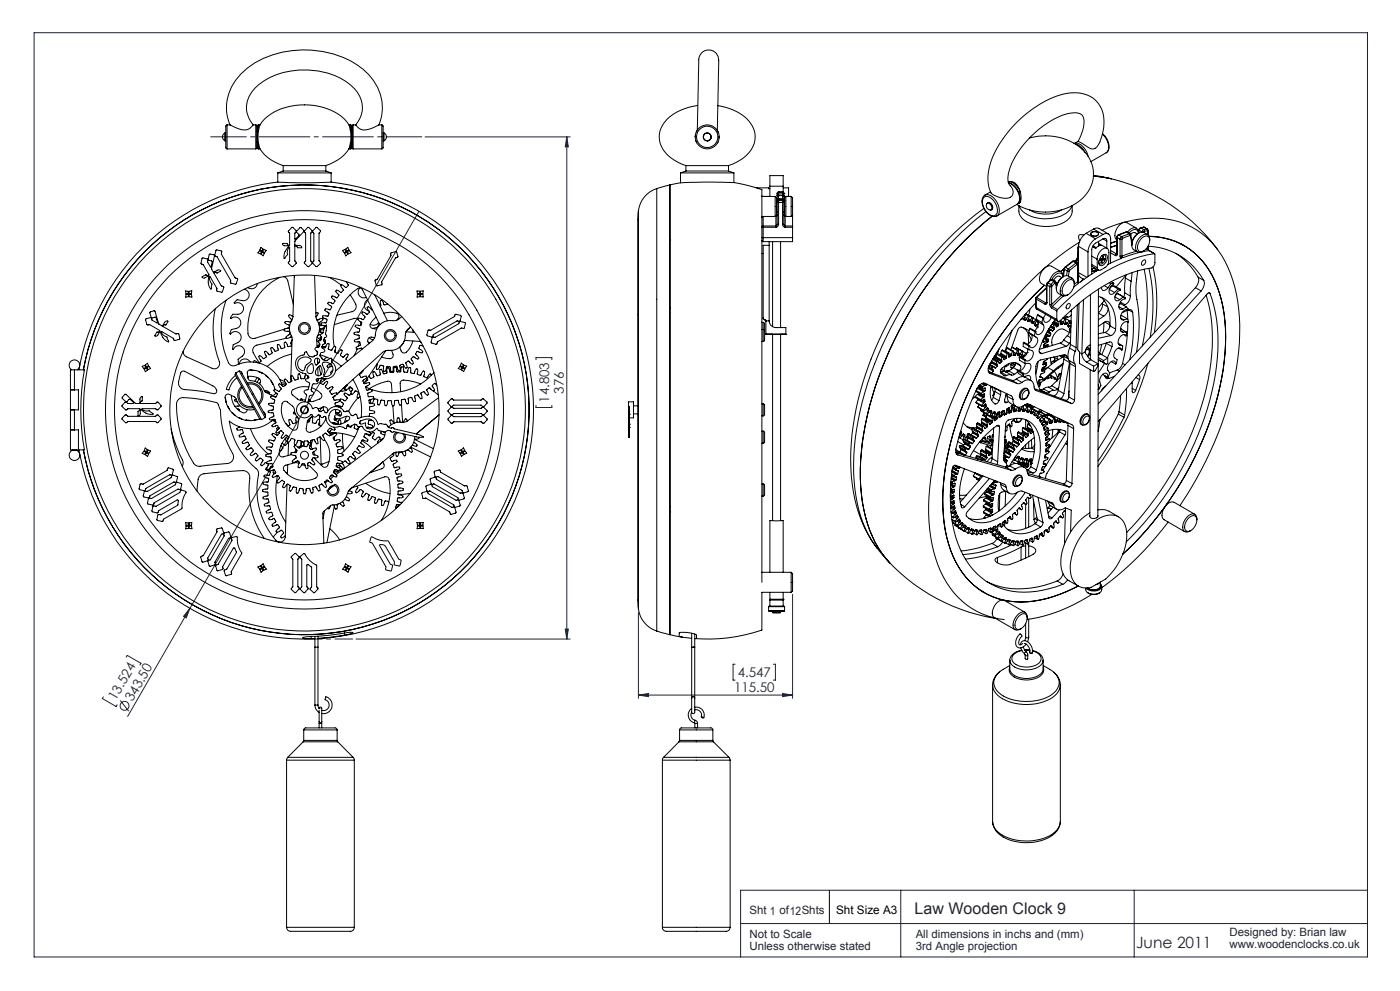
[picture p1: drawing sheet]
<svg xmlns="http://www.w3.org/2000/svg" width="420mm" height="297mm" viewBox="0 0 420 297" stroke-linecap="round" stroke-linejoin="round" font-family="sans-serif">
<defs><g id="words">
<text font-size="4.8" fill="#1b2136" x="274.4" y="273.9">Law Wooden Clock 9</text>
<text font-size="4.7" fill="#1b2136" x="340.8" y="284.2">June 2011</text>
<g font-size="4" fill="#1b2136">
<text x="169.2" y="118" transform="rotate(-90 169.2 118)">376</text>
<text x="164.7" y="120.7" transform="rotate(-90 164.7 120.7)">14.803</text>
<text x="221.3" y="202.9">4.547</text>
<text x="220.2" y="207.4">115.50</text>
<text x="34.8" y="210.1" transform="rotate(-60 34.8 210.1)">13.524</text>
<text x="39.8" y="210.4" transform="rotate(-60 39.8 210.4)">343.50</text>
</g>
<text font-size="3.5" x="250.8" y="274">Sht Size A3</text>
<g font-size="3.4" fill="#1b2136">
<text x="224.8" y="273.9">Sht 1 of12Shts</text>
<text x="224.8" y="281.2">Not to Scale</text>
<text x="274.7" y="281.2">All dimensions in inchs and (mm)</text>
<text x="368.8" y="280.6">Designed by: Brian law</text>
<text x="224.8" y="284.7">Unless otherwise stated</text>
<text x="274.7" y="284.7">3rd Angle projection</text>
<text x="368.8" y="284.1">www.woodenclocks.co.uk</text>
</g>
</g></defs>
<g fill="none" stroke="#1b2136" stroke-width=".3">
<path d="M10.2 9.8h400v277h-400zM127.5 41h43.6M170 41v150.5M170 41l.5 3h-.9zM125.7 63.3l-68.7 119M160.8 107.8v-.6h4.8v.6M160.8 121.5v.6h4.8v-.6M237.8 178.1v31.2M37.9 197l.3-.6 4.1 2.4-.3 .5M57 182.3l-1.1 2.9-.8-.5zM57 182.3l-18.7 32.4M106.8 191.5h64.3"/>
<path d="M169.6 188.5h.9l-.5 3zM191.5 183.5v25.8M220.5 199.1h-.6v4.7h.6M232 199.1h.6v4.7h-.6M31 208.8l-.3 .5 4.1 2.4 .3-.5M36.1 209.9l2.5 3.2M191.5 208.3h46.3M191.5 208.3l3-.4v.9zM234.8 207.9l3 .4-3 .5zM222.2 276.8h188M270.2 266.8v20M340.3 266.8v20"/>
<path d="M410.2 266.8h-188v20"/>
<circle cx="37.4" cy="211.5" r="1.32"/>
</g>
<path d="M248.8 266.8v10" fill="none" stroke="#000" stroke-width=".3"/>
<path d="M63.2 41h63.3" fill="none" stroke="#1b2136" stroke-width=".3" stroke-dasharray="15.2 1.3 1.3 1.3" stroke-dashoffset="4.5"/>
<path d="M91.4 191.5h14.4" fill="none" stroke="#1b2136" stroke-width=".3" stroke-dasharray="15.2 1.3 1.3 1.3" stroke-dashoffset="9.9"/>
<g fill="#1b2136">
<path d="M57 182.3l-1.1 2.9-.8-.5z"/>
<path d="M191.5 208.3l3-.4v.9zM234.8 207.9l3 .4-3 .5z"/>
<path d="M169.6 188.5h.9l-.5 3zM170 41l.5 3h-.9z"/>
</g>
<g fill="none" stroke="#000" stroke-width=".3">
<path d="M67.5 39.9a1.31 1.31 0 0 0 0 2.3M67.5 39.9v2.3M67.6 39.8l-.1 .1M67.6 39.8v2.4M67.6 39.8h.1M68.1 37.4l-.4 .3v6.6l.4 .3M68.1 37.4h.9a8.4 8.4 0 0 0 5.3 1.4l1.7-1.4M68.1 37.4v7.2M76 37.4h.7M76 37.4a7.7 7.7 0 0 1 .4-10.9 21.7 21.7 0 0 1 19.1-5.2 16.5 16.5 0 0 1 12.4 7.5 7.5 7.5 0 0 1-1.2 8.6M76.7 37.4l.5 .4M76.7 37.4v7.2"/>
<path d="M77.2 37.8v6.4M77.2 39.4v3.2M77.2 37.8v1.6M77.5 37.4l-.3 .4M77.5 39.2v3.6M77.5 39.2l-.3 .2M77.5 37.4v1.8M77.5 37.4h.5M78 37.4a15.5 15.5 0 0 1 13.3-6 16.7 16.7 0 0 1 12.8 5.2l.6 .9M78 37.4l-.5 1.8M104.7 37.5l.4 1.7M104.7 37.4h.4"/>
<path d="M105.1 37.4l.5 .4M105.1 39.2v3.6M105.1 39.2l.5 .2M105.1 37.4v1.8M105.6 37.8v6.4M105.6 39.4v3.2M105.6 37.8v1.6M105.9 37.4l-.3 .4M105.9 37.4h.8a3.5 3.5 0 0 0 5 1l1.9-1h.9M105.9 37.4v7.2M113.7 37.4a13.7 13.7 0 0 0-3.1-15 28.5 28.5 0 0 0-28.8-6 18.6 18.6 0 0 0-13.6 13.3 12.9 12.9 0 0 0 .8 7.8M114.5 37.4l.4 .3v6.6l-.4 .3"/>
<path d="M114.5 37.4v7.2M114.9 39.8h.1M115 39.8l.2 .1M115 39.8v2.4M115.2 39.9a1.31 1.31 0 0 1 0 2.3M115.2 39.9v2.3M209 39.2l-.1 .3M209.2 38.9l.4-18.3a7.2 7.2 0 0 1 .8-4.6 3 3 0 0 1 3.6-.7 3 3 0 0 1 1.6 3.3l-.4 20.5M209.3 31.6a14.9 14.9 0 0 0-10.5 5.9 7.3 7.3 0 0 0 2.5 9.8l2 1.3 2.5 1M215.3 39.2l.1 .4M215.4 31.7a14.2 14.2 0 0 1 10.1 5.8 7.3 7.3 0 0 1-2.4 9.8l-2.1 1.3-2.5 1M67.5 42.2h.1"/>
<path d="M67.6 42.2h.1M68.1 44.6h8.6M77.2 44.2l-.5 .4M77.2 44.2l.3 .4M77.2 44.2h.1M77.2 42.6l.3 .2M77.2 42.6v1.6M77.5 42.8l.5 1.8M77.5 42.8v1.8M77.5 44.6h.5M78 44.6a12.3 12.3 0 0 0 6.9 5M83.3 54.6a68.7 68.7 0 0 0-59.3 54.9"/>
<path d="M83.3 51.8h16M83.3 51.8v2.8M83.4 54.6l6.1 .2 9.8-.2M84.9 49.6h12.9M84.9 51.3h12.9M84.9 51.3l-1.6 .5M84.9 49.6v1.7M97.8 51.3l1.5 .5M97.8 49.6v1.7M99.3 51.8v2.8a68.7 68.7 0 0 1 60.7 70.2 68.7 68.7 0 0 1-64.6 66.6M104.7 44.6a12.3 12.3 0 0 1-6.9 5M104.7 44.6h.4"/>
<path d="M105.1 42.8l-.4 1.8M105.1 42.8v1.8M105.6 44.2l.3 .4M105.6 44.2l-.5 .4M105.6 42.6l-.5 .2M105.6 42.6v1.6M105.9 44.6h8.6M114.9 42.2h.1M115.2 42.2h-.2M197 56.5a8.1 8.1 0 0 0-5.5 6.6M197 56.5v132.6M201 55.4l-4 1.1"/>
<path d="M201 55.4v134.8M204.2 51.8v3l-3.2 .6M204.2 51.8h16M205.8 49.6h12.7M205.8 51.3h12.7M205.8 51.3l-1.6 .5M205.8 49.6v1.7M208.6 40.8v.2M208.8 42.2l.2 .6M213.4 41.1a1.2 1.2 0 0 1-1.2 1.1M213.4 41v.1M215.4 42.6l-.1 .2"/>
<path d="M215.7 40.9v.4M218.5 51.3l1.7 .5M218.5 49.6v1.7M220.2 54.7l4.7 1 3.7 1.1v117.7M220.2 54.7l-9-.1-7 .2M220.2 51.8v2.9M226.9 56.3h3.7v.2h.4M228.6 58.7l4 .2M231 55.8v-3.2h4v3.2M231 55.8v3.1M231 55.8h4M232.6 58.9l.4 .4v5.2l-.4 .4"/>
<path d="M232.6 58.9v6M233.2 58.5v.2M233.2 58v.5M233.2 58h.1M233.2 58.7v1.4M233.6 59.7h1.3l.3 .4M233.6 59.7l-.4 .4M233.6 57.6l-.4 .4M233.6 59.7v.4M233.6 58.6l-.4 .1M233.6 58.1v.5M233.6 58.1l-.4 .4"/>
<path d="M233.6 57.6v.5M233.6 59.7h.1M233.6 57.6h.1M233.6 57.6h1.2M233.6 58.6v1.1M233.6 59.7h1.2M233.6 58.6h1.2M233.6 58.1h1.2M234.8 57.6l.4 .4M234.8 59.7v.4M234.8 59.7l.4 .4M234.8 58.6l.4 .1"/>
<path d="M234.8 58.1v.5M234.8 58.1l.4 .4M234.8 57.6v.5M234.8 57.6h.1M234.8 58.6v1.1M235 56.3h1.6v2.6M235 55.8v1.8M235.2 58.5v.2M235.2 58v.5M235.2 58h.1M235.2 58.9h2.1M235.2 58.7v1.4"/>
<path d="M235.8 58.9v6l-.4-.4v-5.2zM236.6 58.9h.1M237.3 58.9l.5 .4v5.2M237.3 58.9v6M295.2 59.1a2.7 2.7 0 0 1 3.5 1.9l.4 1.2a1.62 1.62 0 0 1-.5 2.3 1.62 1.62 0 0 1-2.3-.6 3.8 3.8 0 0 1-1.1-4.8zM295.5 58.5a3.3 3.3 0 0 0 0 4.5 2.96 2.96 0 0 0 3.5 1.7M295.5 58.5a2.86 2.86 0 0 1 3.4 1.8 3.5 3.5 0 0 1 .3 4.4h-.2M297.2 57.5l-1.7 1M302.5 54.5a2.21 2.21 0 0 1 2.7 1l.9 2.1a4.1 4.1 0 0 0-3.6-3.1zM302.5 54.8a4.7 4.7 0 0 1 3.1 5.9l-.4 .5M302.5 54.9a4.9 4.9 0 0 1 3.1 5.8l-.4 .5M303.1 55.7a2.1 2.1 0 0 1 .7 2.7 2.1 2.1 0 0 1-2.7 1l-1.8-.4-1.3-.6-.6-.6"/>
<path d="M306.1 57.6v.1a4.1 4.1 0 0 1 0 2.8M306.1 57.6l-.5 .2M308.8 41.4a16.7 16.7 0 0 1 17.2 4.8 9.8 9.8 0 0 1-2.9 14.5 17.3 17.3 0 0 1-18.1 .6M322.2 43a3.1 3.1 0 0 1 3.5 2l.8 1.9M322.6 43.2l1.4 .6 1.5 1.9M323.5 42.3a9.8 9.8 0 0 0 1.5-7.2l-.6-.8a6.7 6.7 0 0 0-5.9 .3 29.6 29.6 0 0 0-15.5 15.7l-.5 1.6a3.9 3.9 0 0 0 .6 3.8M323.5 42.3l-1.2 .7M323.5 42.3l1.7 1a3.8 3.8 0 0 0 3.3 1.2 8.4 8.4 0 0 0 2.5-5.7 8.7 8.7 0 0 0-5.2-10.5 15.6 15.6 0 0 0-12.1 2 34.2 34.2 0 0 0-16.9 19.7 10.7 10.7 0 0 0 .5 7.8M328 52.8l5.4 .8M328 52.6l5.4 1M330.7 40.2a5.1 5.1 0 0 1 1.7 5l-.5 .6M330.8 40a4.6 4.6 0 0 1 1.6 5.3l-.5 .5"/>
<path d="M331.9 45.8l-4.6 2.6M333.4 53.6a55.8 55.8 0 0 1 31.9 21.3M60.6 77.4l1.8 .3-.1 .9 1 1.4 .4-1.7-1.3-.5 .4-1.5 .2-.2 1.3 .4-.9 4 .6 1.1 1.4-.7 .8 .2-1 .7-.5-.3-.5 .3 2.2 3.9 .7 .3-.5 1.6-1.7-.5 .2-.7-2-3.4h-.2a2.37 2.37 0 0 0 .7 2.1l-.3 1.5a4.6 4.6 0 0 1-.6-3.8l-1.4 .6-.7-.3 1.1-.8 .5 .3 .5-.2-1.7-3-.7-.4zM64.9 74.9l1.6 .4-.1 .9 4.1 7 .8 .4-.6 1.6-1.6-.5 .1-.7-4.1-7.1-.6-.2zM77.9 75.1l.6 .4-.4 .6-.7-.3zM78.2 74.2l.7 .4-.3 .6-.6-.3zM78.7 75.6l.6 .3-.3 .8-.7-.5zM79.1 74.8l.8 .3-.5 .6-.6-.4zM87.6 68.1l1.3 1.1-.5 .7 .1 1.8 1.2-1.2-.8-1.1 1.1-1.2h.3l.9 .9-2.8 3.1 .1 1.3 1.5 .1 .5 .6-1.2 .1-.3-.6h-.6v4.5l.5 .7-1.2 1-1.2-1.1 .4-.6v-4h-.2a2.35 2.35 0 0 0-.4 2.1l-.9 1.1h-.2a5.7 5.7 0 0 1 1.4-3.7l-1.4-.1-.5-.6h1.4l.3 .5h.5v-3.6l-.4-.5zM92.3 68.2l.3-.1 1.1 1.1-.5 .8v8.2l.5 .6-1.2 1.1-1.2-1.1 .4-.6v-8.3l-.4-.6zM94.9 68.1l1.3 1.1-.5 .7v8.3l.5 .7-1.2 1-1.3-1.1 .5-.6v-8.3l-.5-.5zM102.8 75.1l.7-.3 .4 .5-.6 .4z"/>
<path d="M103.4 75.9l.6-.3 .4 .6-.7 .5zM103.7 74.6l.7-.4 .3 .7-.6 .3zM104.2 75.5l.6-.4 .5 .6-.7 .4zM117.3 75.8l1.6-.4 .5 1.5-.8 .5-4.1 7 .1 .9-1.6 .4-.5-1.7 .7-.3 4.1-7zM191.5 63.1l-.2 2.4v114.7l.2 2.3M191.5 63.1v119.4M201.1 71.8l-.1 .2M228.6 72l.4 .4M228.6 71.2h.4M228.6 76h.4M228.6 64.9h4M228.7 64.9l-.1 .3"/>
<path d="M229 67.7v.4M229 67.7l-.4 .3 .4 .1M229 71.2v1.2M229 64.9v2.8M229 68.1v3.1M229 71.2h8.8M229 68.1h3.8M229 67.7h3.8M230.8 73.5h-1.8v21.9l.4 .4M230.8 72.4v1.1M230.8 73.5v22.7M231.8 72.4v25.5"/>
<path d="M232.7 64.8h.1M232.8 67.7v.4M232.8 64.8v2.9M232.8 64.8h.1M233 63.5h.2M233 60.3h.2M233.2 64.4l-.4 .4zM233.2 67.2l-.4 .5M233.2 67.2h.4M233.2 60.7h.4M233.2 60.5v.2M233.2 60.1v.4"/>
<path d="M233.2 60.1h.1M233.2 60.7v6.5M233.6 67.2l-.2 .6-.6 .3M233.6 60.1v.6M233.6 60.1l-.4 .4M233.6 60.7v6.5M233.6 60.7h1.2M233.6 60.1h1.2M234.2 72.4v25.8M234.8 67.2l.3 .7 .4 .2M234.8 67.2h.4M234.8 60.1v.6"/>
<path d="M234.8 60.7h.4M234.8 60.1l.4 .4M234.8 60.7v6.5M235.2 64.4l.3 .4zM235.2 67.2l.3 .5M235.2 60.5v.2M235.2 60.1v.4M235.2 60.1h.1M235.2 63.5h.2M235.2 60.3h.2M235.2 60.7v6.5M235.2 63.6h.2"/>
<path d="M235.5 67.7v.4M235.5 64.8v2.9M235.5 64.7h-.2M235.5 68.1h2.3M235.5 67.7h2.3M235.8 64.9h1.5M237.8 71.2v1.2h-8.8M237.8 67.7v.4M237.8 64.5v3.2M237.8 64.5l-.5 .4M237.8 68.1v3.1M295.2 62.5a101.9 101.9 0 0 0-34.4 46.5 75.9 75.9 0 0 0-4.8 38.6 37.4 37.4 0 0 0 7.1 16.6"/>
<path d="M295.8 63.4a107.5 107.5 0 0 0-39.2 67.8 51.3 51.3 0 0 0 3.2 27.5l1.9 3.5 1.4 2M296.1 61a1.26 1.26 0 0 1 1.2 .5 1.26 1.26 0 0 1 0 1.4 1.23 1.23 0 0 1-1.2-.6 1.23 1.23 0 0 1 0-1.3zM296.3 60.8l-.3 .3M296.3 60.8a1.3 1.3 0 0 1 1.3 .6 1.3 1.3 0 0 1-.1 1.5M296.3 60.8a1.4 1.4 0 0 1 1.2 2.1M297.1 62.9h.1M297.5 62.8l-.4 .1M297.6 64.8a109.5 109.5 0 0 0-38.9 67.9 51.8 51.8 0 0 0 3.8 29.9 30 30 0 0 0 4.4 6.1M305.2 61.2l-6.2 3.5M305.6 61.6v1.7M305.7 60.9l-.3 .1M305.8 60.5h.3"/>
<path d="M305.8 61.7a7 7 0 0 0 6.4 3.8 10.2 10.2 0 0 0 8.8-2.7l.6-1.1M306.1 60.5l-.3 .3M318.5 62.9a9.9 9.9 0 0 1-9.6 0M321.6 63.2a4.4 4.4 0 0 1-3.3 3.9 12 12 0 0 1-11.7-1.7l-.8-1.4-.1-.7M321.7 61.6v1.6M321.7 78.3l-2.2 1.8M321.7 78.3h.2M321.9 78.3l-2.2 1.8M321.9 78.3l.9 .5M322.3 78.3h-.6M322.3 78.3h-.4M322.3 78.3l.8 .5"/>
<path d="M322.7 78.2l.1 .3M322.7 78.1v.1M322.8 78.8l-2.3 1.8M322.8 78.8l.3 .5M322.8 78.5l.1 .1M322.8 78l.8-.3-.9 .4M322.8 78l-.1 .1M323.1 79.3l-2.2 1.8M323.1 79.3l.2 .1M323.1 78.8l.3 .4M323.1 78.8h-.3M323.3 78.9l.3 .1"/>
<path d="M323.3 79.4v5M323.4 76.5h.1M323.4 79.2l-.1 .2M323.4 79.2v5.1M323.4 74.3h.1M323.4 76.5l-.6 1.5M323.4 76.5h.2M323.5 74.5h.1M323.5 74.3l.1 .1M323.5 74.5l-.1 2M323.5 74.3v.2M323.6 77.7l-.9 .5"/>
<path d="M323.6 78l-.8 .5M323.6 78.4l-.5 .5M323.6 73.8l2.8 1.7M323.6 73.8l-.1 7.9M323.6 73.3l-.3 3.7-.9 1.3 .3-.1M323.8 72.6a99.8 99.8 0 0 0-35.2 40.8 88 88 0 0 0-9.9 42.9 37.3 37.3 0 0 0 7.5 21.4 22.4 22.4 0 0 0 12.2 7.5M325.2 70.4l-1-.1-.5 .2a1.59 1.59 0 0 0 .3 1.8M325.8 69.9a5.1 5.1 0 0 0-2.2 3.9M325.8 69.9l2.8 1.7M326.4 75.5v7.4M327.5 69.6l1.2-.2 .8 .5a1.23 1.23 0 0 1-1.1 .9 1.23 1.23 0 0 1-1.2-.8zM327.5 79.8l2 1.2"/>
<path d="M327.5 76.8l1.6 .9M327.5 79.3l1.7 1M327.9 73.6l.9 .7M328.1 68.6l.9-.3 .7 .2 2.8 1.6M328.1 68.6l-2.3 1.3M328.1 68.6l2.8 1.7M328.6 71.6a4.9 4.9 0 0 0-2.2 3.9M329.1 77.7a3.3 3.3 0 0 1 2.8-3.3 1.11 1.11 0 0 1 .8 1.2l-.1 2.7a2.54 2.54 0 0 1-1.1 1.9l-1.2 .7a.68 .68 0 0 1-.7 .1 .68 .68 0 0 1-.4-.7M329.1 77.7l.1 2.6M329.6 72.4l-.1 1.3M329.6 73.1l.7 .4-.8 .3-.8 .6-.9-.5M329.6 73l2.6 1.4"/>
<path d="M330.3 77.6l.2 .4M330.3 78.5l.3 .2M330.4 76.8a.98 .98 0 0 1 1.3-.6 .98 .98 0 0 1 .5 1.4 1.8 1.8 0 0 1-2.4 1.8l-.2-1.2zM330.4 77.6l.4 .4M330.5 78l-.2 .7h.3M330.6 76.7a.69 .69 0 0 1 .8-.2 .69 .69 0 0 1 .4 .8 1.53 1.53 0 0 1-2 1.6l-.2-.7M330.6 69a34 34 0 0 1 22-2.8 24.7 24.7 0 0 1 17.3 17.8 59 59 0 0 1 .5 29.2 106.6 106.6 0 0 1-16.5 38.3M330.6 77.6h.3M330.8 78l-.2 .7M330.9 77.6l.2-.7h-.3l-.2 .7-.5 .1-.1 .3h.5M330.9 77.6l.5-.1-.1 .4M330.9 77.6l.4 .3"/>
<path d="M330.9 71.6l1.1 .6M330.9 70.3a1.39 1.39 0 0 1 1.6-.2 1.39 1.39 0 0 1 .7 1.5v7.3M330.9 70.3l-2.3 1.3M331.3 77.9l-.5 .1M332 72.2a.67 .67 0 0 0-.3-.7 .67 .67 0 0 0-.8 .1l-2.3 1.3a2.69 2.69 0 0 0-1.1 1.9v7.3M332 72.2v2.2M333.2 72.9l1.8-.6zM333.2 75.8l1.4 .8M333.2 75.1l1.7 1M334.9 76.1l-.3 .5M334.9 76.1h.1M335 76.1v.1"/>
<path d="M335 73.5l-1.8 .6M335 71l.2 .2M335 76.1l.2 .2M335 73.6l-1.8 .6M335 71v5.1M335 76.1h-.1M335.2 76.3l-.2 .3h-.4M335.2 71.2l.8 .5M335.2 71.2v5.1M335.5 70.4l-.5 .6M335.5 70.4h.1M335.6 70.4l-.4 .8"/>
<path d="M335.6 70.4l.9 .5M336 71.7h.6M336 76.8l.3 .7-.1-.4M336 76.8h.6M336 71.7v5.1M336.2 77.1l.2 .3-4.1 1.9M336.2 77.1l.7 .1M336.5 70.9l-.5 .8M336.5 70.9l.2 .5M336.6 76.8l.3 .4M336.6 71.7v5.1M336.7 71.4l-.1 .3"/>
<path d="M337.7 69.6l-2.2 .8M337.7 69.6h.4M337.7 69.6h.2M337.9 69.6l-2.3 .8M337.9 69.6h.2M337.9 69.6l.9 .5M338.1 69.6l.9 .5h-.2M338.2 69.6a2.05 2.05 0 0 1 3-1l.3 1.1M338.8 70.1l-2.3 .8M338.8 70.1l.2 .5M339 70.1l.2 .3M339 70.6l-2.3 .8"/>
<path d="M339 70.6l.1 .1M339.1 70.7l.4 2.5M339.2 70.4l-.1 .3M339.2 70.4l.4 2.2M339.5 73.5l.1 .5a2.3 2.3 0 0 0 1.7 1.5M339.5 73.2v.3M340.9 68.4l-2.8-1.7a2.79 2.79 0 0 0-3.2 2.1l-.4 1.2a1.95 1.95 0 0 0 .5 1.9M341 75.3l-4.4 1.5M341.2 70.1l-.9-.4-1.1 .6M341.5 69.8a1.18 1.18 0 0 0-.8-1.1 1.18 1.18 0 0 0-1.3 .5l-.7 .7M341.6 68.9l.2 .1M341.6 68.9l-.1 1"/>
<path d="M341.7 69.8a4.1 4.1 0 0 0-2.2 3.4M341.8 69l.8 .5M341.8 69l-.2 .8M341.8 75.7l-4.9 1.5M342.1 68.3l-.5 .6M342.1 68.3h.2M342.3 68.3l-.5 .7M342.3 68.3l.8 .5M342.3 71.6l.5-.4a1.31 1.31 0 0 1 1.8-.2 1.31 1.31 0 0 1 .2 1.8 3.1 3.1 0 0 1-2.8 2.6 1.62 1.62 0 0 1-.5-2.3zM342.6 69.5h.1M342.8 78.1l.5-.2a.85 .85 0 0 1 .2 1 .85 .85 0 0 1-1 .4v-.6zM343 68.1l.4 .1"/>
<path d="M343 68.1h.2M343 68.1l-.9 .2M343.1 68.8l-.5 .7M343.1 68.8l.3 .5M343.2 69.6h-.2M343.2 69.6l-.1 .1M343.2 68.1l-.9 .2M343.2 68.1l.2 .1M343.2 68.1l.9 .5M343.4 69.3l-.2 .3M343.4 68.2l.8 .4M344.1 68.6l-1 .2"/>
<path d="M344.1 68.6l.1 .5M344.1 68.6h.1M344.2 68.6l.3 .5M344.2 69.1l-.8 .2M344.2 69.1l.1 .1M344.3 69.2v1.1a2.43 2.43 0 0 0-4 .9l-.6 1.2-.2 1.1M344.3 74.6l.4 .5M344.3 73.9v.7M344.3 74.6l-.6 .1M344.5 74.4l.3 .7M344.5 73.8a19.9 19.9 0 0 1 16.6 10.3M344.5 69.1l-.2 .1"/>
<path d="M344.5 74.4l-.2 .2M344.5 69.1v1.3M344.5 73.7v.7M344.7 70.8a21.6 21.6 0 0 1 20.5 15.2 51.2 51.2 0 0 1 1.3 27.4 99.3 99.3 0 0 1-29.7 52.7M344.7 75.1l-2.2 .4M344.7 75.1h.1M344.7 75.1l1.6 .9M344.8 70.9a21.5 21.5 0 0 1 20.4 15.2 51.6 51.6 0 0 1 1.3 27.3 99 99 0 0 1-29.6 52.6M344.8 75.1l1.6 .9M344.9 72a1.37 1.37 0 0 0-.5-1.6 1.37 1.37 0 0 0-1.7 .2 3.8 3.8 0 0 0-1.6 4.8 1.72 1.72 0 0 0 2-.2M346.3 76l.2 .1v2.6a1.7 1.7 0 0 1-1.2 1.6 46.3 46.3 0 0 0-23.3 12.1l-3.8 3.6a.6 .6 0 0 1-.7 .4 .6 .6 0 0 1-.5-.7M346.3 76a50.8 50.8 0 0 0-25 13l-4 3.8"/>
<path d="M352.8 75.9a21.3 21.3 0 0 1 6.6 7.2M354.2 73l1 .7M354.4 73.2l.2 .1M45 93.5l1.5-.3 1.1 3.9 1 .6 1-1.3 .7-.2-.5 1.2-.6-.1-.3 .5 3.8 2.3 .9-.1 .3 1.6-1.5 .5-.4-.7-3.4-2-.2 .2a2.34 2.34 0 0 0 1.7 1.4l.5 1.3-.1 .2a5.6 5.6 0 0 1-2.5-3.1l-.7 1.1-.8 .2 .5-1.1 .7-.1 .2-.5-3-1.7h-.8l-.4-1.7 1.4-.4h.3l.2 .8 1.7 .7-.6-1.7-1.1 .3-.2-.1-.5-1.4zM55.7 87.2l.8 .1v.7h-.7zM55.8 88.3h.7v.6l-.8 .2zM56.7 88.2h.7l.2 .8-.8-.1zM56.7 87.3l.8-.1-.1 .8h-.7zM64.6 92.6a28.3 28.3 0 0 0 1.3 16.2 1.59 1.59 0 0 1-2.3 1.6l-7.7-3.5-.7-.6-.3-1M67.8 90a23.9 23.9 0 0 0 1.1 19.2l.6 .4h.6a10.4 10.4 0 0 1 13.3 3.3l1.3 2.7M73.3 86.7a1.74 1.74 0 0 1 1.4 2 1.74 1.74 0 0 1-2 1.4l-1.5-.3-1 .9 .2 .3a1.74 1.74 0 0 1 2.6 1 1.74 1.74 0 0 1-1.7 2.2h-1.5l-.7 1.1 .2 .2a1.74 1.74 0 0 1 2.7 .4 1.74 1.74 0 0 1-1.1 2.5l-1.5 .4-.5 1.2 .2 .2a1.74 1.74 0 0 1 2.8-.2 1.74 1.74 0 0 1-.6 2.7l-1.3 .6-.3 1.3 .3 .1a1.75 1.75 0 0 1 2.7-.7 1.75 1.75 0 0 1 0 2.7l-1.3 1 .1 1.3h.3a1.74 1.74 0 0 1 1.4-1.4 1.74 1.74 0 0 1 1.8 .9M77.2 85a1.8 1.8 0 0 1-2.9 1.2"/>
<path d="M84 83.1a17 17 0 0 0-9.5 17.3l.6 .8 1 .3 9.4-2.9M85 82.9l.8 .4 .5 .8 1.7 7.2M86.7 98.2l-.1 .2-.8 .1a.47 .47 0 0 0-.6 .5 .47 .47 0 0 0 .8 .3h.8l.2 .7-.8 .6a.45 .45 0 0 0-.2 .7 .45 .45 0 0 0 .7 0l.9-.3h-.4M86.7 98.1l-.7 .3M87.9 94.9l-.4-.3a.5 .5 0 0 0-.9-.1 .5 .5 0 0 0 .4 .8l.5 .4-.3 .7-1-.1a.46 .46 0 0 0-.7 .4 .46 .46 0 0 0 .5 .5l.8 .2-.1 .8M88.3 82.5l-.5 12.7a5.7 5.7 0 0 0-.2 5.8l-.4 13.4M88.3 82.9v.2M94.4 82.5l.4 12.7a5.8 5.8 0 0 1 .3 5.8v3.1M94.8 93.8a.4 .4 0 0 1 .6 .1 .4 .4 0 0 1-.2 .6l-.4 .5M94.9 95.6l.3 .3 .8-.3a.5 .5 0 0 1 .8 .1 .5 .5 0 0 1-.6 .7l-.6 .4 .2 .7 1.6 .2v.3M95.5 95.8h-.4M95.5 95.8h.1"/>
<path d="M95.9 98.7l-.1 .6 1 .5M96.7 98.4l-.8 .3M97 98.8h-.3a.46 .46 0 0 0-.6 .5 .46 .46 0 0 0 .6 .4h.2M97 98.8h.1M97.1 98.9l-.3 .9a.66 .66 0 0 0-.6 .5 .66 .66 0 0 0 .3 .8l-.2 .7M97.1 98.9l.8-1.5 .1 1.1-.4 1.5a.65 .65 0 0 1 .3 .7 .65 .65 0 0 1-.5 .5l-.3 1 .5 .6M97.2 98.2h.2l-1.5 .5M97.2 95.4l-.5 .1M98.7 83.1l3.6 2.4M103.9 84.5l.6 .9v.2a.64 .64 0 0 1-.9 .5l-.6-.5a.46 .46 0 0 0-.7 0 .46 .46 0 0 0 .3 .7l.4 .6-.3 .5-.5 .3-.5-.5a.5 .5 0 0 0-.9 0 .5 .5 0 0 0 .4 .7l.5 .5-.5 .7-.2 .2-.6-.4a.48 .48 0 0 0-.9 0 .48 .48 0 0 0 .4 .7l.6 .5-.3 .7-.4 .2-.7-.3a.46 .46 0 0 0-.7 .2 .46 .46 0 0 0 .4 .6l.6 .3v.5l-.4 .6-.7-.3a.47 .47 0 0 0-.8 .2 .47 .47 0 0 0 .5 .6l.7 .4-.2 .9-.3 .1-.7-.2a.46 .46 0 0 0-.7 .4 .46 .46 0 0 0 .6 .5l.7 .3-.2 .9h-1a.45 .45 0 0 0-.6 .4 .45 .45 0 0 0 .6 .4l.7 .2M105 88.4l.9 1.3a2.93 2.93 0 0 1 .9 2.5l-.3 .6-.9 .6-4.6 1.1M107.4 95.6l-1.2-.1-5.9 1.8"/>
<path d="M107.9 86.3a1.74 1.74 0 0 0-.1 2.2 1.74 1.74 0 0 0 2.1 .6M108.2 96.4l.1 1M110.3 89.9a1.76 1.76 0 0 0-1 1.8 1.76 1.76 0 0 0 1.4 1.5M111.7 92.9l-.7-.7a.45 .45 0 0 0-.8-.1 .45 .45 0 0 0 .2 .7l.4 .8-.5 .6-.9-.5a.46 .46 0 0 0-.8 0 .46 .46 0 0 0 .4 .7l.5 .5-.4 .7-.2 .2-.6-.3a.49 .49 0 0 0-.9 0 .49 .49 0 0 0 .4 .7l.7 .5-.2 .7-.2 .2-.8-.2a.45 .45 0 0 0-.7 .4 .45 .45 0 0 0 .6 .4l.7 .3-.1 .9-1 .2a.45 .45 0 0 0-.6 .4 .45 .45 0 0 0 .7 .4h.7l.2 .7-.1 .4-.7 .2a.47 .47 0 0 0-.7 .5 .47 .47 0 0 0 .8 .3l.7-.1 .4 .9-.8 .4a.48 .48 0 0 0-.5 .7 .48 .48 0 0 0 .8 .1l.8-.2 .2 .3M111.7 98.4h.1M112.4 88.3l3.8 7.8M112.8 95.1l-.4 .3a2.59 2.59 0 0 0-1.4 2.2l.4 .7 1.6 .4M113.7 96.8l-.2-.1a1.73 1.73 0 0 1-2.4 .5M113.7 96.9l-.4 1.2-1.5 .3M113.9 97.3l-5.1-10.4a.99 .99 0 0 0-1.5-.4 17.1 17.1 0 0 0-7 17.4M115.1 93.9a5.1 5.1 0 0 1 4.5 .4v.9l-.5 .8M116.2 91a.57 .57 0 0 1-.8 .4l-.3-.1-.2-.8a.46 .46 0 0 0-.6-.5 .46 .46 0 0 0-.2 .8l.2 .7-.2 .2"/>
<path d="M120.5 94.9l-1 .8-1 .4a4.8 4.8 0 0 0-6 4.8l-.8 1.2-11.1 9.1M122.4 98.7l-.6 .7 2.6 .2M122.4 98.7a2.21 2.21 0 0 0-.8 1.8 4.5 4.5 0 0 1-5 4.5M123.2 98l-.8 .7M123.8 98.8l.2 .8M125.1 87.2l.8 .1v.7h-.7zM125.2 88.2h.7v.7l-.8 .1zM126.2 87.3l.8-.1-.1 .8h-.7zM126.2 88.2h.7l.1 .8-.8-.1zM128.5 98.9l.8 .1 7-4.1 .3-.7 1.8 .5-.5 1.6-.8-.1-7.1 4.1-.4 .8-1.5-.6zM200.9 93.6v.1M201.1 92.2l-.1 .2"/>
<path d="M228.6 98.7h.4M228.6 96.6h.4M229 98.7l.4 .5M229 96.6l.4 .4v2.2M229 95.4l.4 .4M229 98.7v3.6M229 96.6v2.1M229.4 99.2v2.7l-.4 .4M229.4 95.8l.4 .4M229.4 95.8h.1M229.8 96.2v4M229.8 96.2h1"/>
<path d="M230.8 96.2a2.05 2.05 0 0 0 2 2h3v2M303.6 99l-2.1 6.3M306.4 95.7h.1M306.5 95.5l.1 .1M306.6 95.6l-.2 .1M306.7 95.2h.1M306.8 95.2l-.2 .4M306.8 95v.2M307.1 98.3a7.5 7.5 0 0 1 2.3 3.7M307.1 95.7l.5 .3M307.2 95.8h.1M307.2 95.8l.4 .2"/>
<path d="M307.2 95.5l.6 .3M307.4 95.1l.6 .4M307.4 94.4h.1M307.5 94.4l-.3 1.4M307.6 94.1l.9 .5M307.7 94.1l1.1 .7M307.8 95.8l-.2 .2M308 95.5l-.2 .3M308 94.2l2 1.1M308 94.2l1.7 .9M308 94.2l-.1 .1M308.3 96.1l.5 .3"/>
<path d="M308.3 96.2l.5 .2M308.3 96.2h.1M308.4 95.9l.6 .4M308.5 99.9l.1 3.1M308.5 94.6l-.5 .9M308.5 94.6l.3 .2M308.5 95.6l.6 .3M308.6 99.7l1.7 .9M308.6 99.7l.7 .5M308.7 99.2l-.7-.5a2.1 2.1 0 0 0-1.9-.6l-.7 .7-1.9 5.4M308.8 94.8l-.5 1.4M308.9 98.5l.1-.1 1.8 .9"/>
<path d="M308.9 98.5l1.7 1M308.9 98.5l-.3 1.2M308.9 92.7l-.4 1.8M309 96.3l-.2 .1M309.1 95.9l-.1 .4M309.4 96.5l.1 .3 .3 .2 .2-.1M309.4 96.6l.6 .3M309.6 96.2l.6 .4M309.7 95.1l-.6 .8M309.7 95.1l.3 .2M309.9 95.4l.9 .4M310 95.3l-.6 1.2"/>
<path d="M310.2 96.6l-.2 .3M310.3 97.4l.6 .3M310.5 97l.6 .4M310.6 99.5l-.3 1.1M310.7 92l.4 .7M310.7 90.8a88.5 88.5 0 0 0-14.2 19.2v1.2l.5 .7M310.7 89.4l.1 .2M310.7 92l.1 .1M310.7 89.4v2.6M310.8 99.3l-.2 .2M310.8 95.8l-.6 .8M310.8 95.8l.1 .3-.6 1.3 .4 .4 .2-.1"/>
<path d="M310.8 89.1l-.1 .3M310.8 92.1l.3 .6M310.8 89.1l.2 .1M310.8 95.6l1.7 1M310.8 95.6l.6 .8M310.8 92.1l6.2 3.6M310.8 89.6v2.5M310.8 89.6l2.7 1.6M310.9 96.3l.5 .3M311 96.1l.2 .1M311 89.2l-.2 .4M311 89.2l2.7 1.5"/>
<path d="M311.1 92.7l6.2 3.6M311.1 97.4l-.2 .3M311.2 94.4h.2l1.7 1M311.2 94.4l1.7 1M311.2 94.4l-.4 1.2M311.3 98l-.2 .2M311.3 98h.1M311.4 96.4a2.51 2.51 0 0 1-1.1 2.7M311.4 96.4l1.7 1M311.5 96.9l-.4 .5M312.5 96.6l.6 .8M312.9 95.4l-.4 1.2"/>
<path d="M313.1 97.4a2.1 2.1 0 0 1-2 2.8l-.3-.9M313.1 95.4h-.2M313.3 85.5a98.1 98.1 0 0 0-30 57.1 44.6 44.6 0 0 0 3.4 25.8 21.5 21.5 0 0 0 14 11.4M313.3 85.5a98.1 98.1 0 0 0-30 57.1 45.4 45.4 0 0 0 3.4 25.8 21.6 21.6 0 0 0 23.5 11.7 40.7 40.7 0 0 0 13.3-4.5M313.7 94.2l-.8 1M313.7 90.7l-.2 .5M314 90.6l-.3 .1M314 86.1l-3.2 3M314 85.2l.1 .2M314 90.6l.1 .2M314 86.4l-3 2.8M314 85.2v5.4"/>
<path d="M314 90.4l-.3 .3M314.1 90.8l-.2 .4h-.4M314.1 85.4v5.4M314.1 85.4l.8 .5M314.1 99.5l1.1 .7M314.2 84.7l-.2 .5M314.2 84.7l.2 .1M314.2 99.4l1 .5M314.2 99.3l.8 .5M314.4 99.1l.3 .2M314.4 84.8l-.3 .6M314.4 84.8l.8 .5"/>
<path d="M314.6 98.7l.3 .2M314.6 98.6l.8 .4M314.7 99.3l.3 .5M314.7 98.5l1.2 .6M314.9 98.9l-.2 .4M314.9 98.9l1 .2M314.9 91.3l.6 1M314.9 85.9h.6M314.9 91.3h.6M314.9 85.9v5.4M315 99.8l.2 .1M315 98l1.2 .7"/>
<path d="M315.1 83.9h.2M315.1 83.9l-.9 .8M315.1 97.8l1.2 .7M315.2 99.9v.3M315.2 85.3l-.3 .6M315.2 85.3l.4 .4M315.2 97.6l1 .6M315.3 83.9l-.9 .9M315.3 83.9l.8 .5M315.4 95.2a1.59 1.59 0 0 1-2.1 1.2l-.2-1M315.5 91.3l.2 .6M315.5 92.3l1.5 .9"/>
<path d="M315.5 85.9v5.4M315.6 85.7l-.1 .2M315.6 97.1l.6 .3M315.7 83.8l-.6 .1M315.7 91.9l-.2 .4M315.7 83.8l-.4 .1M315.7 83.8l.8 .5M315.7 91.9l1.6 .9M315.9 96.7l1.6 .9M316.1 96.5l1.5 .9M316.1 84.4l-.9 .9M316.1 84.4l.4 .4"/>
<path d="M316.2 97.4v.8M316.2 98.2l.1 .3M316.2 98.7l-.3 .4M316.2 96.3l1.4 .7M316.3 98.5l-.1 .2M316.4 97.2l-.2 .2M316.4 97.2l.6 .7M316.4 97.2l-.6-.4 .6 .4M316.5 84.8l-.9 .9M316.5 84.8h.2M316.5 84.3l.3 .3M316.5 95.8a23 23 0 0 0-4.8 9.7l.5 .5h.4"/>
<path d="M316.5 84.3l-.4 .1M316.7 84.8l.2 1.5M316.8 84.6l-.1 .2M316.8 84.6l.2 1.1M316.9 97.8l.1 .1M316.9 86.6l.5 1.2 1.3 .8M316.9 86.3v.3M317 93.2v2.5M317.3 92.8l-.3 .4M317.5 97.6l-.5 .3M317.6 97.4l-.1 .2M317.6 97v.4"/>
<path d="M317.8 96.3l-.2 .7M318.1 96l.1 1.1M318.1 96.1l.9 .5M318.2 81.4l1-.8-1 .8M318.2 97.1l.1 .1M318.2 97.2h.1M318.2 96.9l.5 .2M318.2 96.6l.7 .3M318.3 81.4l-2.8-1.6a2.85 2.85 0 0 0-3.3 2.1l-.4 1.7 .2 .9 2 1.4M318.5 88.5l-3 2.8M318.5 83.2a1.45 1.45 0 0 0-2.4 .8M318.7 97.1l-.4 .1"/>
<path d="M318.8 82.2h.2M318.8 82.3h.1M318.8 95.4l.7 .3M318.9 96.9l-.2 .2M318.9 82.9a1.16 1.16 0 0 0-.9-1.1 1.16 1.16 0 0 0-1.3 .5l-1.1 1.4M318.9 82.8a1.32 1.32 0 0 0-.7-1.4 1.32 1.32 0 0 0-1.5 .3l-.9 .7-.9 1.7M319 82.2l-.2 .1M319 88.7l-3.3 3.2M319 96.6l-.1 .3M319.2 80.5l.1 .2M319.2 80.5l-.3 2.5M319.3 80.7l-.2 2.2a3.9 3.9 0 0 0-2.2 3.4"/>
<path d="M319.3 80.7l.9 .5M319.4 97l.4 .3M319.4 97.1l.1 .1M319.5 80.1l-.3 .4M319.5 95.7l-.5 .9M319.5 95.7h.2M319.5 97.2l.3 .1M319.5 80.1h.2M319.5 96.9l.5 .3M319.6 94.6l.7 .4M319.6 96.4l.6 .4M319.7 80.1l-.4 .6"/>
<path d="M319.7 80.1l.8 .5M319.7 95.7l-.2 1.5M319.7 95.7l-.8-.5 .2-.1 1.7 1M319.7 84.6l.4-.4a1.2 1.2 0 0 1 1.6-.3 1.2 1.2 0 0 1 .6 1.4 3.3 3.3 0 0 1-2.9 3.2 1.83 1.83 0 0 1-.3-2.9zM320 97.2l-.2 .1M320.2 81.2l.5 .1M320.2 81.2l-.2 1.4M320.2 91.2l.5-.3a.91 .91 0 0 1 .3 1.1 .91 .91 0 0 1-1 .5l-.1-.7zM320.2 96.8l-.2 .4M320.3 95l-1 .2M320.4 97.4l.6 .3M320.5 97.8l.2 .2"/>
<path d="M320.5 80.6l.4 .5M320.5 80.6l-.3 .6M320.5 82.7a2.87 2.87 0 0 0-3.1 2.1l-.5 1.8M320.5 82.7l1.2 .7M320.7 81.3l-.2 1.4M320.8 96.1l-.6 .7M320.8 96.1l.2 .3-.7 1.2 .4 .4M320.8 99.7l-1.7-1a2.53 2.53 0 0 0-3 1.7l-.6 1.8 .2 1.3M320.8 96.7l.5 .3M320.9 99.2h.1M320.9 81.1l-.2 .2M320.9 96.7l.4 .2"/>
<path d="M320.9 98.9l.1 .1M320.9 99.3l-.7 1.3M320.9 96.5l.4 .2M320.9 99.3l.3 .2M321 97.7l-.3 .3M321 98.5l.1 .1M321.1 98.3l-.3 .4 .1 .5M321.2 93.1l.2 .2M321.3 97.5l-.3 .2M321.3 97.8l-.4 1.5M321.3 96.2l-.2 .4M321.4 94.4l-1.1 .6"/>
<path d="M321.4 92.9l-.3 10.3M322.3 85.1a1.46 1.46 0 0 0-.8-1.8 1.46 1.46 0 0 0-1.9 .7 3.7 3.7 0 0 0-1.1 4.4 1.58 1.58 0 0 0 2-.1M323.2 91.4l-.4 12.8M323.3 84.4l.2 .5M323.3 84.4l-1 .8M323.4 84.3v.2M323.4 81.9l.1 .6M323.4 84.3l-.1 .1M323.4 82.4l.1 .1M323.4 84.5l.1 .1M323.5 84.6v.3M323.5 82.5l-.1 2"/>
<path d="M323.5 81.7l.1 .5a1.91 1.91 0 0 0 1.6 1.5M323.5 84.9l-1.4 1.1M323.5 81.7l2.5 1.4M323.7 90.9l-.4 13.9 .5 .9M325 83.6l-.7 .7M325 89.8l-.4 16.2M327.1 88.3v19.4M327.8 80.6h-.3M328.1 80.4l-.6 .3M328.1 80.4l1.1 .7M328.3 80.3l-.2 .1M328.9 81.2l-1.4 .2"/>
<path d="M329.5 80.9l-5.5 3.7-.5-.1M329.5 88.9a7.1 7.1 0 0 1 5.2 7.1v2.6M329.5 86.6l-.1 68.1M329.5 93.8l1.6 1M330.3 89.1a9.4 9.4 0 0 1 2.7 8.5M330.4 86.1a.86 .86 0 0 0 .6 1 .86 .86 0 0 0 1.1-.5l.3-.3M330.7 90.8v.3M330.7 91.1a2.92 2.92 0 0 1-1.2 2.6M330.7 91.1l1.6 .9M331.1 94.8l-1.6 1M331.2 96.7l-.2 3M331.3 85.6l1.1 .7"/>
<path d="M331.3 90.1l-1.8 2.1M331.5 96.5l1.4 .8M331.5 99.6l1.7 1M331.5 99.6l-2 .4M332.5 92.4l-.5 1.5-.9 .9M332.8 84.7l.5 .3M332.8 86.7l1.6 1M332.9 97.3a.86 .86 0 0 0-.5-.9 .86 .86 0 0 0-1 .2l-1.9 1.2M332.9 97.3v.8M333 97.6a2.37 2.37 0 0 1-1.5 2M333 97.6l1.7 1M333.3 85l-.9 1.3"/>
<path d="M333.3 84.4l.8 .5M333.7 85.6l1.7 1M333.7 85.6l-.8 .9M333.7 85.6l.8 .2 1.7 .9M334.1 84.9v.2a2.12 2.12 0 0 0-1 3.1h.6l.7-.5M334.1 84.9l-.8 .1M334.5 89l1.4 .8M334.7 98.6a2.3 2.3 0 0 1-1.5 2M335.3 88l2.3 1.3M335.3 88l-.7 .5M335.3 88l.7 .3M335.4 86.6l-1 1.1"/>
<path d="M335.4 86.6l.8 .1M335.6 91.9l1.3 .7M335.7 91.3l.5-.3 1.7 1M336.1 90.5l1.4 .8M336.1 98.5h.1M336.1 98.5l1.8 1M336.2 86.7l-.1 .3a2.28 2.28 0 0 0-1.4 3 .88 .88 0 0 0 1.2-.2M336.2 94.6h.3l1.7 1M336.2 95.4l.9 .5M336.2 99.2l.7 .4M337.4 87.7l-.3 1.3M337.4 87.7l1.7 1"/>
<path d="M337.5 91.3l-.4 .2M337.6 89.3l-.1 .3a2.16 2.16 0 0 0-1.6 3h1M337.6 83.3l-.2 4.4M337.6 89.3l-.6-.3-1.1 .8M337.6 83.3l1.7 1M337.7 82.6l-.1 .7M337.9 99.5l-1 .1M337.9 99.5l.1 1-.2 .2M337.9 92l.6 .6-.2 .2a1.99 1.99 0 0 0-1.8 3l.6 .1M337.9 92l-1 .6M338 82.3l-3.1 3.7M338 96.4l.4 .2"/>
<path d="M338.1 93.1l.2 2.7M338.2 95.6l-1.1 .3M338.2 95.6l.4 .7-.2 .3M338.3 96.6l-.3 5.9-1.2 6.4M338.4 96.6a1.68 1.68 0 0 0-2.2 1.6l-.1 .5a.79 .79 0 0 0 .8 .9M338.6 92.9l1.2 .7M339.1 88.7a2.95 2.95 0 0 1-1.6 2.6M339.3 84.3l-.2 4.4M339.7 81.7l-.4 2.6M339.8 93.6a1.01 1.01 0 0 0-.7-.9 1.01 1.01 0 0 0-1.1 .4l-1.3 .6M339.8 93.6a44.1 44.1 0 0 1-.9 14.2M341.3 81.2l-.3 2.5a20.8 20.8 0 0 0 .4 7.9 43.7 43.7 0 0 1-.5 14"/>
<path d="M343.3 80.7a54.5 54.5 0 0 1-.6 23M344.7 80.4a51.8 51.8 0 0 1 .4 20.7M345.9 80a53.2 53.2 0 0 1 .4 19.7M358.6 86.2l1.7 1M358.6 86.2l-29.1 32M359.4 83.1a3.1 3.1 0 0 1-.8 3.1M359.4 83.1l1.7 1M360.3 87.2l-30.8 33.8M361.1 84.1a3.2 3.2 0 0 1-.8 3.1M361.8 88.5a54.7 54.7 0 0 1-.6 30.5 95.3 95.3 0 0 1-23.2 40.6M362.7 87.8l.3 .1M363 87.9a.48 .48 0 0 0-.8 .1l-32.7 38.4"/>
<path d="M363 87.9a49.7 49.7 0 0 1 1.1 26.9 94.6 94.6 0 0 1-26.2 47.6M21.1 116.8h1.2zM21.5 110.8a1.61 1.61 0 0 1-.4-2.4 1.61 1.61 0 0 1 2.5 0 1.61 1.61 0 0 1-.4 2.4M22.3 110.8h-1.2v24h2.4M22.3 110.8h3a66.3 66.3 0 0 0 0 24h-1.8M22.3 116.8h1.2v6h-1.2M22.3 110.8v6M23.8 110l-.1 .8M25 110.8a67.4 67.4 0 0 1 103.5-44.2 67.4 67.4 0 0 1 0 112.5 67.4 67.4 0 0 1-103.5-44.3M37.5 118.2l.2-.1 3 2.8h1.3v-1.4l.3-.5 .4-.2v1.3l-.6 .3 .1 .5h4.5l.5-.5 1.2 1.2-1.2 1.3-.5-.4h-4.1v.2a2.45 2.45 0 0 0 2.2 .4l1.1 .8v.2a6.2 6.2 0 0 1-3.8-1.3l-.1 1.5-.5 .3-.1-1.3 .5-.3v-.5h-3.6l-.5 .4-1.1-1.1-.1-.3 1.1-1.1 .6 .5h1.9l-1.2-1.3-1.2 .8-1.1-1v-.3zM42.7 109.8l.7-.3 .3 .6-.6 .4zM43.3 110.7l.6-.4 .3 .6-.6 .5z"/>
<path d="M43.6 109.4l.6-.5 .4 .7-.6 .4zM44.1 110.2l.6-.4 .5 .7-.8 .3zM53.6 119.7l.3-.3a3 3 0 0 1 2.4-.2l4.9 .6 3.8 .9 .4 .3 .6 1.7a27.1 27.1 0 0 0 4 13.6 2.22 2.22 0 0 1-2.8 2.7l-7.2 .7a2.02 2.02 0 0 1-1.9-.9 31.3 31.3 0 0 1-5-18.4zM54.4 111.5l.4-.3 .6 .1 9.1 4.9a.94 .94 0 0 1 .5 1.1 .94 .94 0 0 1-.9 .7l-3.2-.7-4.4-.5a2.36 2.36 0 0 1-2.5-.8 2.36 2.36 0 0 1-.2-2.6zM67.6 119.5l.2 1.1M69.5 118.5a5.3 5.3 0 0 0 3.7 5.3l.7-.4 .3-.6M70.7 112.5a7.4 7.4 0 0 0-2.8 4.2l.8 .2a6.4 6.4 0 0 1 2.3-3.7M70.7 111.8l-.2 .5 7.4 13.3M70.7 111.8l7.8 14M70.8 111.7h.1M70.9 119.6a.4 .4 0 0 0-.5 .5 .4 .4 0 0 0 .6 .3l.2 .1M70.9 119.7l-.4-.6-1.6-.9a.92 .92 0 0 0-1.4 .9 7.6 7.6 0 0 0 10.4 6.5"/>
<path d="M70.9 119.7a4.4 4.4 0 0 0 5.4 3M71.8 111.2l7.7 14M71.8 111.2l.5 .1 6.7 12.1 .7 1.2-.2 .6M71.8 111.2l-1.1 .6M72.5 115.7a3.8 3.8 0 0 0-.7 4.6 3.8 3.8 0 0 0 4.2 1.9M72.6 111.9v.1M72.6 116.1a3.4 3.4 0 0 0-.4 4 3.4 3.4 0 0 0 3.6 1.7M74.2 114.8a3.8 3.8 0 0 1 4.2 1.8 3.8 3.8 0 0 1-.6 4.6M74.3 112.8a3.8 3.8 0 0 1 3.8 1.1v.5l-.3 .6 .3-.5M74.3 112.9l.1 .2M74.4 115.1a3.4 3.4 0 0 1 3.7 1.7 3.4 3.4 0 0 1-.5 4M75.3 110.9l1.1 .1"/>
<path d="M75.3 110.9l.1 .1M76.1 108.5l.2-.4 1 .6M77.2 113.2l-.8 1.1M77.6 111.3l1.1 .5M77.8 113.4l-.7 1.2M78.4 111.6l-.1 .1M79.3 117.2a1.02 1.02 0 0 1 1.5 .9M79.3 117.1l.3 .4 1.9 .9a.81 .81 0 0 0 1.2-.8M79.3 117.2l1.4 .5M79.7 112.4l.9 .8M80.7 117.6h.1M81.4 114.2l.6 .9"/>
<path d="M81.6 114.7h.1M82.4 116.3v.5M82.5 116.8a7.2 7.2 0 0 0-8-5.7l-.3 .7 .2 1.7 .4 .4a5 5 0 0 1 4.5 3.2M83.9 113.7l1.5 .7M84.4 114.8l1.3 .1M84.6 115.2l1.1 .2M86 101.3l-9 2.1a1.67 1.67 0 0 0-1 2.3l1.8 3M87.2 101h.1M87.3 102.6l.1 .5M87.4 103.1l-.1 .6-.8 .2-.5-.9a.46 .46 0 0 0-.6-.4 .46 .46 0 0 0-.1 .8l.1 .7-.8 .4-.6-.8a.46 .46 0 0 0-.7-.4 .46 .46 0 0 0 0 .8l.2 .7-.1 .1a.64 .64 0 0 1-1 .3l-.3-.6a.46 .46 0 0 0-.8-.3 .46 .46 0 0 0 .1 .8l.3 .7-.8 .5h-.2l-.5-.7a.46 .46 0 0 0-.8-.2 .46 .46 0 0 0 .2 .8l.3 .7-.7 .6-.7-.6a.46 .46 0 0 0-.8-.1 .46 .46 0 0 0 .2 .7l.5 .7-.7 .6M87.5 106.1a17.5 17.5 0 0 0-7.3 3.7M87.6 102.1l-.3 .4 .1 .6"/>
<path d="M90.1 107.4a2.41 2.41 0 0 1 3.2 .4l-.2 .6-1.3 1.1-.7 1.6a2 2 0 0 1-1.9-1.5 2 2 0 0 1 .9-2.2zM90.8 119.9l-.3-.4-.3 .1-.1 .3M91.7 112l-.4 1.5h-.9l-.3-.9a.43 .43 0 0 0-.5-.5 .43 .43 0 0 0-.2 .7l.1 .8-1 .3-.6-.9a.39 .39 0 0 0-.5-.3 .39 .39 0 0 0-.1 .6l.3 .9-.9 .5-.7-.8a.38 .38 0 0 0-.6-.2 .38 .38 0 0 0 0 .7l.5 .8-.7 .6-.9-.5a.4 .4 0 0 0-.7-.2 .4 .4 0 0 0 .2 .7l.5 .8-.6 .7-.8-.4a.4 .4 0 0 0-.7 0 .4 .4 0 0 0 .3 .6l.7 .5-.4 1-1.1-.3a.39 .39 0 0 0-.5 .3 .39 .39 0 0 0 .4 .4l.8 .5-.2 .9-.1 .1-.9-.1a.4 .4 0 0 0-.6 .3 .4 .4 0 0 0 .5 .5l.8 .1 .1 .5-.1 .7-.9 .1a.41 .41 0 0 0-.5 .4 .41 .41 0 0 0 .6 .3h.9l.2 .9-.1 .2-.8 .3a.41 .41 0 0 0-.5 .5 .41 .41 0 0 0 .7 .2l.8-.1 .4 .6v.4l-.7 .5a.39 .39 0 0 0-.4 .5 .39 .39 0 0 0 .7 .1l.8-.3 .2 .1 .4 .8-.6 .6a.4 .4 0 0 0-.2 .6 .4 .4 0 0 0 .6 0l.8-.5 .8 .6-.5 .9a.4 .4 0 0 0-.1 .7 .4 .4 0 0 0 .6-.2l.8-.7 .8 .6-.4 .8a.42 .42 0 0 0 .2 .7 .42 .42 0 0 0 .5-.5l.5-.6 .9 .3-.1 1.1a.38 .38 0 0 0 .3 .5 .38 .38 0 0 0 .4-.4l.3-.8 .4-.1 .7 .2v.9a.41 .41 0 0 0 .4 .6 .41 .41 0 0 0 .4-.6l.1-.9 1-.1 .5 1.4 .4 .1v-1.6l1-.3 .5 .9a.4 .4 0 0 0 .5 .4 .4 .4 0 0 0 .2-.7l-.2-1 .9-.4 .5 .8a.41 .41 0 0 0 .7 .3 .41 .41 0 0 0-.1-.7l-.4-.9 .7-.6 .9 .6a.41 .41 0 0 0 .6 .1 .41 .41 0 0 0-.1-.6l-.6-.6 .1-.4 .5-.6 .9 .5a.43 .43 0 0 0 .7-.1 .43 .43 0 0 0-.4-.6l-.1-.1M91.8 112l-.1 .3 .7 .4a.41 .41 0 0 1 .2 .4 .41 .41 0 0 1-.3 .3M92.3 113.4a.46 .46 0 0 0-.7 .4 .46 .46 0 0 0 .5 .5l.8 .6-.5 1.9a.75 .75 0 0 0-1.1 .4 .75 .75 0 0 0 .6 1l.1 .3-.5 1.8-.3 .1M92.3 112.6v.8M92.5 119.9l.2-.2 .4 .2v.4M92.6 116a5.4 5.4 0 0 0-5.1 1.3l.1 .9 1.8 1.5 .7 .2 1.6-.1M92.7 109.6l.8-.6a2.06 2.06 0 0 1-.2 3 1.15 1.15 0 0 1-1.2-.7 1.15 1.15 0 0 1 .3-1.4zM93.5 116.2l.3 .1a5.1 5.1 0 0 1 2.7 2.1l-.1 .7-.5 .5-2.1 .8-1.3-.4M94.5 107.6a.85 .85 0 0 1 1.3 .3 .85 .85 0 0 1-.5 1.2l-.5 .3-.3-.4-.2-.8zM95 102.1l.5 .3"/>
<path d="M95.1 105.3l.1 .8M95.2 107.3l.1 1.8M95.2 108l.3 .9M95.3 110.1l.1 2.5M95.4 113.4l.1 .4M95.5 113.8v.1M95.5 113.8l-.4 .5M95.6 109.9l.2-.3a1.55 1.55 0 0 1 .7 2.3 .97 .97 0 0 1-1 .7 .97 .97 0 0 1-.9-.7l.1-.6zM95.7 109.8l.6 2.5M95.7 113.4l-.2 .4M95.8 102.9l-.2 .7h-.5M96 114.5l.1 .3 .7 .4 .7-.6a.41 .41 0 0 1 .7-.2 .41 .41 0 0 1-.1 .7l-.5 .7 .6 .7 .9-.4a.4 .4 0 0 1 .7-.1 .4 .4 0 0 1-.2 .6l-.7 .8 .6 .8 .9-.4a.41 .41 0 0 1 .6 .1 .41 .41 0 0 1-.3 .6l-.7 .3-.1 .3 .4 .9 .9-.2a.41 .41 0 0 1 .6 .2 .41 .41 0 0 1-.4 .5l-.9 .3 .1 1"/>
<path d="M96 106.3l3 1.2M96.1 100.4l-.5-.1-.4 .6 .9 1.2M96.3 101.8l-.2 .3a.34 .34 0 0 0-.4-.1 .34 .34 0 0 0-.2 .4l.5 .6-.2 .7-.2 .3a.72 .72 0 0 0-1.1 .5 .72 .72 0 0 0 .7 .9l-.2 1.1-.6 .1-.5 .4-1.2-.3-.8-1.3-.4 .1-.3 .8a2.81 2.81 0 0 0-2.6 2.5 2.81 2.81 0 0 0 2.1 3l1.1 .2M96.4 113.3l-.4 1.2M96.5 101l-.5 .2v.4l.3 .1M96.6 104l.9 .2 .4-.8a.46 .46 0 0 1 .7-.4 .46 .46 0 0 1 .1 .8l-.2 .8 .8 .4 .6-.8a.45 .45 0 0 1 .7-.3 .45 .45 0 0 1 0 .8l-.3 .7 .7 .5h.4l.4-.7a.48 .48 0 0 1 .8-.2 .48 .48 0 0 1-.1 .8l-.4 .7 .7 .5h.3l.5-.6a.45 .45 0 0 1 .8-.1 .45 .45 0 0 1-.2 .7l-.4 .7 .5 .5M96.6 113.3l.8 .6M96.9 108.6a2.15 2.15 0 0 1 2.9 1.8 2.15 2.15 0 0 1-2.5 2.3l-.1-.4 .2-1.5-.7-1.6zM97.2 101.8h.3l.1 1M97.5 103h.1M97.5 103l-.7 .4-.1 .9a.72 .72 0 0 1 .7 .9 .72 .72 0 0 1-1 .5l-.4 1 .8 1 1.2 .4 1.1-.7a.32 .32 0 0 1 .4 0 .32 .32 0 0 1 .1 .4M97.6 102.8l-.1 .2"/>
<path d="M97.7 103.9h-1.1M97.8 113.5l-1.2 1h-.6M98.2 107.1l-.9 .5v.3M99 109l-.5 .3a.45 .45 0 0 0-.2 .7 .45 .45 0 0 0 .7 0l.6-.3M99.6 107.8l-.2 .6a2.89 2.89 0 0 1 .8 3.9 2.89 2.89 0 0 1-3.8 1l-1.1 .1a.44 .44 0 0 0-.4 .3 .44 .44 0 0 0 .1 .5 .45 .45 0 0 1 .4 .6 .45 .45 0 0 1-.6 .2l-1 .2-.4 1.9a.76 .76 0 0 1 .7 .9 .76 .76 0 0 1-1.1 .5l-.6 1.8 .2 .5M99.6 107.8l2.8 1.9M99.8 110.9l-.6 .8 .2 .3M100.5 104.9l.2 .8M100.6 118.5l-.7 .7M102.9 116.4l.6 .3M104.2 115.3l-.5 .8a.47 .47 0 0 0 0 .7 .47 .47 0 0 0 .7-.3l.7-.5 .7 .7M105.3 118l-.5 .5-.7-.4a.48 .48 0 0 0-.8-.1 .48 .48 0 0 0 .3 .7l.6 .5-.5 .9-.9-.4a.46 .46 0 0 0-.8 .2 .46 .46 0 0 0 .4 .6l.6 .4-.4 .9-1.5-.3-.2 .4"/>
<path d="M105.8 116.7l-.4 .6a.49 .49 0 0 0 0 .8 .49 .49 0 0 0 .8-.3l.5-.7 .8 .5-.3 .9a.46 .46 0 0 0 .2 .8 .46 .46 0 0 0 .6-.5M105.8 116.7a.66 .66 0 0 0-.5-.5 .66 .66 0 0 0-.7 .2l.8 1.1M105.9 113.7a17.3 17.3 0 0 1 2.4 11.4M107.2 104.6l-1 2M107.4 119.3l-1.4 1.6-1.4 2.4M107.8 102.4l-.3 1.3M107.9 112.1l-.1 .3 .5 .7 .8-.2a.48 .48 0 0 1 .8 0 .48 .48 0 0 1-.4 .7l-.6 .4 .3 .9 1-.1a.46 .46 0 0 1 .7 .2 .46 .46 0 0 1-.5 .6l-.7 .2v.3M107.9 112.1l-.1 .2M108.8 111.1l-.3 .6-.6 .4M109.7 116.1l.3 .8 .8-.1a.47 .47 0 0 1 .8 .2 .47 .47 0 0 1-.6 .6l-.7 .2 .1 .7 .2 .4 .7-.1a.47 .47 0 0 1 .8 .3 .47 .47 0 0 1-.6 .6l-.8 .1 .1 1 1 .2a.45 .45 0 0 1 .6 .4 .45 .45 0 0 1-.7 .4l-.8 .1v1l.8 .2a.47 .47 0 0 1 .7 .4 .47 .47 0 0 1-.7 .4l-.8 .1-.1 .9M110.2 113.5l.1 .4-.8 .5M110.8 101.2l1.2 .6"/>
<path d="M110.8 116.5a11.4 11.4 0 0 1 6.1-2.2l.5 .7 .2 2.7M111 102.7l-.5 .2M112.4 101.2l-.9-.2a1.02 1.02 0 0 0-1.2 1.3l.3 .7M116.6 105l-.9 .1-6.4 9.9M116.6 105h.9M116.6 105l-1 .1-.8 .5-13.8 12.6 1.3-1.2 .3 .3 1.3-.3v-.2M117.5 105l.4 1.1a.98 .98 0 0 1-1 1.4l-2.4-.5M123.9 102.2a4.9 4.9 0 0 1-2.6 3.6l-.9-.4-.5-1.3 1-1.2 .5-.9 4.8 .3M126.2 115.1l-2-.7-3.1-.5a.98 .98 0 0 0-1 1.1l.1 2.4M126.3 102.5v.1M126.9 103.7l-.9-.2-.3 .8 .7 .6a.46 .46 0 0 1 .3 .7 .46 .46 0 0 1-.8 0l-.6-.3-.3 .2-.3 .7 .5 .5a.48 .48 0 0 1 .3 .8 .48 .48 0 0 1-.8-.2l-.7-.4-.6 .6 .5 .9a.44 .44 0 0 1-.2 .7 .44 .44 0 0 1-.6-.3l-.5-.6-.8 .4 .3 1a.46 .46 0 0 1-.2 .7 .46 .46 0 0 1-.7-.4l-.4-.8-.8 .3 .1 1a.47 .47 0 0 1-.4 .7 .47 .47 0 0 1-.5-.6l-.2-.8-.8 .1-.2 .2v.8a.46 .46 0 0 1-.5 .6 .46 .46 0 0 1-.4-.7v-.7l-.8-.1h-.3l-.1 .8a.49 .49 0 0 1-.6 .6 .49 .49 0 0 1-.3-.8l.1-.8-.8-.2-.6 .8a.45 .45 0 0 1-.7 .3 .45 .45 0 0 1 0-.7l.1-.9M128.7 116.3l.6 .4"/>
<path d="M129.4 112.5a.39 .39 0 0 0-.4-.4 .39 .39 0 0 0-.4 .4l-.6 .7-.9-.3 .3-.9a.47 .47 0 0 0-.2-.7 .47 .47 0 0 0-.7 .5l-.4 .7-.9-.3 .1-.8a.47 .47 0 0 0-.2-.8 .47 .47 0 0 0-.6 .6l-.3 .7-.7-.1-.3-.2v-.7a.48 .48 0 0 0-.3-.7 .48 .48 0 0 0-.5 .6l-.1 .7h-.9l-.3-.1v-.8a.46 .46 0 0 0-.5-.6 .46 .46 0 0 0-.3 .6l-.2 .9-1-.1-.1-.7a.48 .48 0 0 0-.5-.7 .48 .48 0 0 0-.4 .7v.8l-.2 .1-.8 .1-.2-.8a.49 .49 0 0 0-.6-.7 .49 .49 0 0 0-.3 .8l.1 .8-.9 .2-.5-.9a.44 .44 0 0 0-.7-.3 .44 .44 0 0 0-.1 .7l.2 .6-.1 .3-.9 .2-.4-.7a.49 .49 0 0 0-.6-.5 .49 .49 0 0 0-.2 .9l.2 .7-.8 .4-.6-.7M129.8 101l.7 .1 7-4.1 .4-.7 1.7 .5-.4 1.6-.8-.1-7.1 4.1-.4 .8-1.5-.5zM130 117.2l1.5 1.2M130.2 111.7a17.2 17.2 0 0 1-20.5 4.3M131.1 115.4l-.8-.5-.7 .6 .5 .8a.48 .48 0 0 1 .1 .8 .48 .48 0 0 1-.8-.3l-.5-.6-.9 .6 .4 1a.45 .45 0 0 1-.2 .6 .45 .45 0 0 1-.6-.4l-.4-.6-.9 .4 .2 .9a.45 .45 0 0 1-.1 .8 .45 .45 0 0 1-.6-.5l-.5-.7-.8 .3-.1 .3 .2 .9a.43 .43 0 0 1-.4 .6 .43 .43 0 0 1-.4-.6l-.4-.7-.8 .2v.9a.47 .47 0 0 1-.3 .8 .47 .47 0 0 1-.6-.6l-.3-.8-.9 .2v1.1a.42 .42 0 0 1-.4 .5 .42 .42 0 0 1-.4-.5l-.2-.9h-.4l-.7 .2-.1 .8a.45 .45 0 0 1-.4 .6 .45 .45 0 0 1-.4-.7l-.1-.8h-.9l-.3 1a.45 .45 0 0 1-.6 .4 .45 .45 0 0 1-.2-.6l-.1-.9-.9-.1-.4 1a.45 .45 0 0 1-.6 .4 .45 .45 0 0 1-.2-.7v-.9l-1-.1-.2 .7a.48 .48 0 0 1-.6 .6 .48 .48 0 0 1-.2-.9l.1-.3M131.6 119.2l-9.3 6.9-1.1 .5a5.4 5.4 0 0 0-4.7 1.5M135.4 119.5l.7 .4h8.2l.7-.4 1.2 1.2-1.1 1.2-.7-.5h-8.3l-.7 .5-1.1-1.1zM138 109.8l.6 .4-.3 .6-.8-.3zM138.4 108.8l.6 .5-.3 .6-.6-.3zM138.8 110.3l.6 .3-.3 .8-.6-.5zM139.2 109.5l.8 .2-.5 .7-.6-.3zM228.6 102.3h.4"/>
<path d="M229.8 100.2h.1M229.8 100.2h6M231.8 100.2v55.8M234.2 100.2v55.8M235.8 100.2h.1M235.8 100.2h-6M292.6 118.8v.3l1.7 1M292.6 118.8l1.7 1M292.6 119l-.9 .6M292.7 117.3l1.6 .9M292.8 117l1.6 .9M293.2 118.2l-.6 .6"/>
<path d="M293.2 118.2l1.7 1M293.4 116.4l-.4 .3M293.4 116.4l1.7 1M293.4 119.8l-.6 .7M293.4 119.8l1.7 1M293.5 118l1.7 1M293.5 118l-.3 .2M293.5 119.7l-.1 .1M293.7 117.8l-.2 .2M293.7 116.3l1.6 1M293.7 116.3l-.3 .1M293.8 116.1l-.1 .2"/>
<path d="M293.8 116.1l1.7 1M293.8 116l-.7 .6M293.9 115.7l-.1 .4M293.9 115.4l.9 .4M294.3 119.8v.3M294.4 117.9l-.1 .3M294.5 115l1 .5M294.5 118.3l.8 .5M294.7 114.9l1.1 .6M294.7 116.2l.9 .2M294.7 116.2l-1-.6 1.1 .7M294.8 115.8l-.1 .4"/>
<path d="M294.9 119.9l.6 .4M294.9 119.2l-.6 .6M295 114.8l.9 .5M295.1 117.4l-.7 .5M295.2 119l-.3 .2M295.2 118.1l.2 .1M295.2 119.7l.2 .1M295.2 119.7l-.9 .4M295.3 119.7l.1 .1M295.3 118.8l-.1 .2M295.3 117.3l-.2 .1M295.4 118.2l-.1 .6"/>
<path d="M295.4 118.2h-1.1M295.4 119.8l.1 .5M295.4 116.3l.2 .1M295.5 117.1l-.2 .2M295.5 115.5l-.7 .3M295.6 116.4l-.1 .7M295.8 115.5h-.3M295.9 115.3l-.1 .2M296 115.1l-.1 .2M296.5 111.2l.8 .5M296.5 110.4l1.5 .8M296.5 110.1l1.5 .9"/>
<path d="M296.5 111.4l7 2.6M296.5 110.1l1.4 .7M296.7 109.6l.9 .6M296.8 109.3l1.1 .6M296.8 111.8l.2 .1M296.9 109.2l1.3 .8M297 109.3l1.7 .9M297 109.3h.1M297 111.9l8.2 3.1M297.3 116l.5 .1M297.3 115.7a4.5 4.5 0 0 0 1.2 5.3M297.4 108.8l-.4 .5"/>
<path d="M297.4 108.8l1.8 .9M297.5 108.5l-.1 .3M297.5 108.5l1.7 1M297.5 108.5l-.1-.2 1.7 .9M297.6 110.2l.3 .6M297.6 116l.7 1.9M297.6 115.9l.3 .2M297.7 107.7l1.3 .8M297.8 116.1l-.1-.1 .2 .1M297.8 116.1h.1M297.9 109.9l-.3 .3M297.9 109.9l.8 .3"/>
<path d="M297.9 110.8l.1 .2M297.9 118.5l.1 .5M297.9 118.5l.2 .1M297.9 116.1l.6 .4M298 111.2l-.4 .6M298 111v.2M298 119.1l-.5 .8M298 119.1l1.7 1M298 107.2l.6 .4M298.1 118.1l-.2 .4M298.1 118.1h.1M298.2 107l.5 .4"/>
<path d="M298.2 106.9l.6 .3M298.3 117.8h.1M298.4 117.3l1.8 1M298.4 117.3l-.4 1.8M298.5 106.5l.3 .1M298.7 106.2l.1 .1M298.7 107.5l-.3 .2M298.7 107.5l1.8 .9M298.8 106.9l1.7 1M298.8 106.9v.3M298.8 107.2l-.1 .3M298.8 107.2l1.8 1"/>
<path d="M298.8 107.1l-.1 .4M298.9 106.1l.3-.2 1.6 1M298.9 106.1l-.1 .8M298.9 106.1l1.7 1M299 108.5l.1 .7M299 105.7l.3 .1M299.1 109.2l.1 .3M299.2 109.7l-.5 .5M299.2 105.4l.2 .2M299.2 109.5v.2M299.3 105.3l.1 .1M299.3 108.2l-.3 .3"/>
<path d="M299.3 108.2l.7 .7M299.3 108.2l-1.4-.8 1.5 .9M299.6 104.7h.1M299.7 104.6l-.5 1.3M299.7 108.8l.3 .1M300 117l.1 .3M300.1 117.3l.1 1M300.1 117.3l-1.7-1v1M300.2 118.3l-.5 1.8M300.2 106.3l-.1 .2M300.2 106.3l1.7 .9M300.3 110.8l1.4 .6"/>
<path d="M300.3 105.9l1.7 1M300.3 105.9l-.1 .4M300.3 111.5l-.2 .1M300.3 111.5l1.7 1M300.5 108.4l-.5 .5M300.5 105l.2-.1 1.7 1M300.5 105l-.2 .9M300.5 105l1.7 1M300.5 107.9l.1 .3M300.6 108.2l-.1 .2M300.6 107.1l-.1 .8M300.8 106.9l-.2 .2"/>
<path d="M300.8 106.9l.4 .8M300.9 106.9l.9 .6M301.2 107.7l.1 .1M301.7 109.6l.2 .1M301.7 109.5l.2 .2M301.7 111.4l-.6-.1-.8 .2M301.7 109.5l-.4 1.7M301.7 111.4l1.7 1M301.7 105.2l1.7 1M301.7 105.2v.2M301.8 111.4a1.53 1.53 0 0 0-1.7 .3M301.8 107.5l-.5 .3"/>
<path d="M301.8 118.4l.1 .1M301.9 111.2l-.2 .2M301.9 111.2h.7M301.9 111.2l.4 .2M301.9 107.2l-.1 .3M301.9 117.9l-.5 2a.49 .49 0 0 0 0 .7 .49 .49 0 0 0 .6 0M302 118l.2 .8M302 106.9l-.1 .3M302 104.3l-.3 .9M302 104.3h.3l1.7 1M302 104.3l1.8 1M302.1 118.2l-.4 .4"/>
<path d="M302.2 106l-.2 .9M302.2 118.8a2.29 2.29 0 0 0 .9 2.1l1.7 .9M302.2 118.8l1.7 .9M302.4 105.9l-.2 .1M302.4 105.9l.3 1.1M302.5 106.1l.9 .5M302.6 106.9l.1 .1M302.6 106.4l.6 .4M302.7 111.2l-1 .2M302.7 111.2l1.7 1M302.8 108.9l-.4 .7-.5 .1M303.2 106.8l-.5 .2"/>
<path d="M303.3 109.3v.8M303.3 109.3l1 .6M303.3 110.1l.2 .4M303.3 110.1l.5 .2M303.4 106.6l-.2 .2M303.4 112.4l-.5-.1-.9 .2M303.4 106.2v.4M303.5 110.5v.1M303.5 110.5h.1M303.5 114l1.7 1M303.6 104.1l-.4 .7M303.6 104.1l1.9 1"/>
<path d="M303.6 104.1l1.7 1M303.6 108.9l-.3 .4M303.6 108.9l.9 .5M303.6 108.9l.9 .6M303.8 105.3l-.4 .9M303.9 119.7l-.2-.7-.4-.4-7.8-3.7a2.35 2.35 0 0 0-2.5 1.7 74.4 74.4 0 0 0-6.3 18.9l.2 .5 .5 .3M303.9 119.7a2 2 0 0 0 1.1 2.2 2 2 0 0 0 2.4-.5M304 106.5l.1 .1M304 110.2l-1.3 1M304 106.2l.5 .3M304 110.2l1.3 .7M304 105.3h-.2"/>
<path d="M304 105.3l.1 1.3M304.1 105.9l.6 .4M304.1 105.5l.7 .4M304.4 112.2l-1 .2M304.5 106.5l-.4 .1M304.7 106.3l-.2 .2M304.8 105.9l-.1 .4M304.9 113.6l-.7 .4h-.7M304.9 113.6a2.68 2.68 0 0 1 2.7-.5l1.7 .9M304.9 113.6l1.7 1M304.9 104.3l-.2 .3M304.9 104.3l2.9 1.6"/>
<path d="M304.9 104.3l1.7 1M305.2 111.1l.1-.2 1.7 1M305.2 111.1l1.7 1M305.2 111.1l.3 .8 1.7 1M305.3 106.5h.1M305.3 106.3l.4 .3M305.3 105.1l-.5 .8M305.3 105.1h.2M305.3 106.5l.4 .1M305.3 111.4l-.9 .8M305.3 106.1l.6 .3M305.5 105.7l.6 .3"/>
<path d="M305.5 105.1l-.2 1.4M305.8 107l.1-.2 1.7 1M305.8 107l1.6 1M305.8 107l.1 1 1.7 1M305.9 106.4l-.2 .2M306.1 106l-.2 .4M306.2 109.6a3.3 3.3 0 0 0-4.9 .1l-.7 .6a1.15 1.15 0 0 0-.3 1.5l.9 .8 .8-.1M306.2 109.6l-1.7-.9a1.29 1.29 0 0 1-.5 1.5M306.4 106.8l.2 .1M306.4 106.6v.2M306.4 106.8l.6 .1M306.4 106.8h.1"/>
<path d="M306.4 106.6l.6 .3M306.6 114.6l-.7 .4h-.7M306.6 114.6a2.09 2.09 0 0 1 2.5-.6 2.09 2.09 0 0 1 1.2 2.3l.5 .7M306.6 106.2l-.2 .4M306.6 106.2l.6 .4M306.6 105.3l-.5 .7M306.6 105.3h.3l-.3 .9M306.9 112.1l.3 .8M307 102.8l.2-.2 1.7 1M307 102.8l1.7 .9M307 102.8v1l1.6 1M307 111.9l-.1 .2"/>
<path d="M307.2 112.9l1.1-.3a.87 .87 0 0 1 .9 .3 .87 .87 0 0 1-.1 1M307.2 106.6l-.2 .3M307.4 117.2l.4-.2a.56 .56 0 0 1 .8 .6l-.4 1.2a.82 .82 0 0 1-.6 .7 .82 .82 0 0 1-.9-.4v-.8zM307.4 108l.2 1M307.5 112.8l-.1 .2M307.6 109l1-.1a1.08 1.08 0 0 1 .5 1.8l-.8 1.1a.9 .9 0 0 1-1.3 .1M307.6 109a2.3 2.3 0 0 1-1.9 2.1 1.31 1.31 0 0 0 .5-1.5M307.6 107.8l-.2 .2M307.8 105.9l-.6 .7M307.8 105.9l.1 .2M308.2 105.7h.1M308.2 116.6a1.93 1.93 0 0 1 .2 2.1 1.93 1.93 0 0 1-1.9 1"/>
<path d="M308.2 116.6a1.55 1.55 0 0 0-2.2 1.2l-.1 1.3 .5 .6M308.2 116.6a2.08 2.08 0 0 0-1.8 3.1M308.3 104.6a2.42 2.42 0 0 1-1.7 2.6M308.6 104.8l.9 .3a1.89 1.89 0 0 1-.8 3 .7 .7 0 0 1-1.1-.3M308.7 103.7l-.1 1.1M308.9 103.6l-.2 .1M309.3 100.2a2.15 2.15 0 0 1-1.1 3M309.3 100.2l1.7 1M310.3 100.6l.7 .6M310.3 116.5l9.4 3.5M310.6 116.9l.2 .1M310.8 117l10.6 3.9"/>
<path d="M311 101.2a2.11 2.11 0 0 1-1.5 3l-.6-.6M311.3 114.8l.3 .2M311.3 114.8l.1 .2M311.3 114.8l.6 .3M311.3 114.9l.1 .1M311.4 115h.2M311.4 108.3l-.7 3.8M311.5 114.2l.6 .3M311.6 115a.39 .39 0 0 1 .4 .4 .39 .39 0 0 1-.5 .4M311.8 105.5l.8 .5M312 112.9l.1 .2M312 116.7l.1 .1"/>
<path d="M312 113l.1 .1M312 112.9l.3 .2M312 112.8l.7 .4M312.1 114.5l-.4 .5M312.1 113.1h.2M312.1 116.8l1.7 1M312.3 117.2l1.5 .6M312.3 113.1a.42 .42 0 0 1 .5 .4 .42 .42 0 0 1-.6 .4h-.5l-.4 .9M312.5 111.2h.1M312.5 110.9l.4 .3M312.7 113.6l.4 .1M312.8 102l.3 .6"/>
<path d="M312.8 102.1l.6 .3M312.9 111.2a.36 .36 0 0 1 .5 .2 .36 .36 0 0 1-.4 .4l-.7 .2-.3 .9M312.9 111.2h-.3M312.9 109.3h.1M312.9 102.5l.2 .1M312.9 109.1l.4 .2M313 108.8l.9 .5M313.1 116.6l-1 .2M313.1 116.6l1.6 .9M313.1 103.4l.2 .1M313.1 103.7l.5 .3M313.2 104l.1 .1"/>
<path d="M313.2 101.5l-.2 .2M313.2 101.5l.9 .5M313.2 110l.2 .3M313.3 109.3h.6M313.3 103.2h.1M313.3 109.3h-.3M313.3 103.2v.3M313.3 108.8l-.1 .1M313.4 108.8l.2 .1M313.4 109.9v.1M313.4 102.4l-.3 .2M313.6 104l-.3 .1"/>
<path d="M313.6 108.9l-.2 .1M313.6 108.9l.2 .3M313.6 100.4l.1 .1M313.7 100.3l.8 .5M313.7 101h.1M313.7 101.4l.9 .4M313.7 100.5h-.2M313.7 100.5l.1 .2-.6 .8M313.7 101.4l-.3-.1 .5 .2M313.7 100.2l1.1 .6M313.7 109.1l.3 .2M313.8 108.6l.1 .1"/>
<path d="M313.8 108.6l-.5 .2M313.8 101l-.1 .4M313.8 100l1.2 .7M313.9 103.5l.4 .2M313.9 108.7l.1 .6M313.9 110.5l-1.3 .3 .8 .4M313.9 109.3a.7 .7 0 0 1-.8 .7l-.4 .3-.1 .9M313.9 102.6l.1 .1M314 109.3l-.2 .2M314 102.7l-.7 .5M314.1 102l-.7 .4M314.1 102v.4l-1 .9 .1 .8h.1"/>
<path d="M314.1 102.4l.2 .1M314.1 102.1l.4 .2M314.1 110.3l-1.4 .2M314.2 107.5l-.3 .4-.8 .4-.1 1M314.3 103.3l.1 .1M314.3 103.3l-1 .2M314.3 103.7l-.7 .3M314.3 103.7v.3M314.3 102.5l-.3 .2M314.3 113l.1 .1M314.3 101.6l.3 .2M314.3 103.7l.1 .1"/>
<path d="M314.3 110.1l1.7 1M314.3 110.1l-1.1 1M314.4 103.4v.4M314.4 113.1l-1.2 .9v-.4l-1 1.3-.1-.4M314.4 103.8v.1M314.5 102.3l-.2 .2M314.5 100.8l-.7 .2M314.5 100.8h.3M314.5 116l-1.4 .6M314.5 116l1.7 1M314.6 101.8l-.1 .5M314.7 117.5l-.9 .3"/>
<path d="M314.9 112.5l.6 .4M315 100.7l-.2 .1M315.1 112.4l1.4 .8M315.2 107.2l.3 2M315.2 100.2l-.2 .5M315.5 112.9l-1.2 .6 .1-.4M315.5 112.9l-.2 .4 1.2-.1M315.5 115.6l-1 .4M315.5 115.6l1.7 1M316 111.1l-2.9 2.6M316.2 117l-.9 .2-.6 .3M316.3 111.3l.8 1.4 .2 1.1"/>
<path d="M316.3 108.2v.3M316.3 108.2l.3 .2M316.4 108.1l-.5 .1-.6 .6M316.4 107.8l-.1 .4M316.4 107.8l.6 .3M316.4 113.3l.8 .5M316.5 113.2l-.3 .4 1 .2M316.9 114.2h.1M317.1 106.8l.4 1-1.4-.8 .3 .8M317.2 116.6l-1 .4M317.2 113.8l-.3 .4M317.5 117l-.4 .9-.9 .8"/>
<path d="M317.5 110.3h-.1M317.5 117l1.7 1M317.6 112.5l.6 .4M317.6 116.2l-.4 .4M317.7 112.1l.6 .3M318 106.6a.72 .72 0 0 0 1.1 .3M318.1 102.8l1.7 1M318.1 102.8l-6.3 1.9M318.2 112.9l-2.7 2.7M318.3 111.9h.1M318.4 111.9l-.7 .2-.4 1.2M318.7 106.5l.2 .1"/>
<path d="M318.9 109.4l-2 1.3-3.8 3.4v-.4M318.9 106.6l.3 1.1M318.9 106.6l-.7 .2M318.9 106.6l1.6 1M318.9 108.9l-2.9 2.2M319.1 101.9l-1 .9M319.1 106.9l-2.7 1.6-2.1 1.6M319.1 101.9l1.7 1M319.2 118l-.4 .9-.5 .5M319.2 107.7l1.7 1M319.2 107.7l-1.7 9.3M319.3 106.3l.4 .1 .3 .3"/>
<path d="M319.3 106.3l-7.1 1.6a2.3 2.3 0 0 0-1.4 2l-.1 1.3a10.5 10.5 0 0 0 1.6 6M319.3 106.3l.7 .4M319.7 120l1.7 .9M319.8 103.8l-7.2 2.2M320 106.7l.5 .9M320.2 100.6l-1.1 1.3M320.2 100.6l1 .6M320.6 118.1l.1 .1M320.6 119a.97 .97 0 0 1-.9 1M320.6 119l1.8 .9M320.7 117.2v1.3M320.7 108.1l.3 .8"/>
<path d="M320.7 108.1l1.7 .9M320.8 102.9l-1 .9M320.9 104.3a4.5 4.5 0 0 0-.2 3.8M320.9 108.7l-1.7 9.3M320.9 104.3l1.6 1M320.9 108.4v.3M321 108.9l1.7 1M321 108.9l-.4 10.1M321.1 102.4l-.3 .5M321.1 103.2l-.2 1.1M321.1 103.2l1.7 1M322.4 119.9a1.02 1.02 0 0 1-1 1"/>
<path d="M322.4 109l.3 .9M322.5 105.3a4.5 4.5 0 0 0-.1 3.7M322.7 109.9l-.3 10M322.8 104.2l-.3 1.1M323.8 105.7l.8 .3M323.8 105.7v3.2l4.3 2.5M324.6 106a3.2 3.2 0 0 0 1.4 2.5M325.5 105.5l1 1.7 .7 .6M325.5 105.5l-.9 .5M325.6 105l.4-.2a.56 .56 0 0 1 .8 .6l-.6 1.4M326 108.5l2.1 1.2M326 104.2l.5 .1"/>
<path d="M326.1 104.1l.7 .7M326.8 105.9l-.5 1M326.8 104.8l.3 .1M326.8 104.8v1.5l.3 .1M327 103.5l.1 .2M327.1 110.8l-.1 43.9M327.1 103.4l-1.1 .8-.5 1.3M327.1 104l-.3 .8M327.2 107.8l-1.2 .7M327.2 107.8l2.2 1.2M328.1 109.7v1.7M329.4 109v.7l-.9 1.4-.4 .3"/>
<path d="M329.4 109l-1.3 .7M329.5 103.5l3.3-1a.83 .83 0 0 1 .9 .4 .83 .83 0 0 1-.1 1M329.5 105.4l.7 .7M329.5 107.1l1.6 1M329.7 107.9l-.2 .3M330.2 106.1l2.1 1.2M330.2 106.1l-.7 .4M330.5 103.2l-.6 2.7M330.8 112.2l1.5 .9M331.1 108.1v.6M331.1 108.7l-1.6-.9 2.4 1.4M331.1 108.7l.8 .5"/>
<path d="M331.4 108.9l-1.9 2.9M331.5 112.6l.1 .5a.76 .76 0 0 0 1.1 .3M331.5 112.7l1.2 .7M331.7 115.7l-.6 .4-.7 1.1M331.9 102.9l-1.4 3.4M331.9 102.9l1.7 1M331.9 102.8v.1M332.3 113.1a.93 .93 0 0 0-.5-1.3 .93 .93 0 0 0-1.2 .6l-.5 .9a2.49 2.49 0 0 0 .2 2.2l-.6 1.2h-.2l.1-.9-.1-.4M332.3 107.3l-1.2 .8M332.3 107.3v1.7l-.4 .2M333.2 100.6l-3.7 .8M333.4 108.4l1.3 .7"/>
<path d="M333.6 103.9l-1.4 3.3M334.4 112.8l-1.7 .6M334.7 109.1a.86 .86 0 0 0-.6-1 .86 .86 0 0 0-1.1 .6l-.7 1.2a1.8 1.8 0 0 0 .6 1.9l-.6 1.3M335.1 110.9l-2.3 .8M335.1 110.9l.7 .4M335.5 102.9l1.3 .7M335.5 104.3l1 .6M335.7 103.3l.2 .1M335.9 103.4l.9 .2M336.2 118.5l-.5 4.9M336.5 104.9a.84 .84 0 0 0-.7-.7 .84 .84 0 0 0-.8 .5 1.79 1.79 0 0 0 .1 3.1l-.2 1.2-.2 .1M336.8 108.9a2.89 2.89 0 0 1-1.7 2"/>
<path d="M336.8 108.9l.7 .4M336.8 103.6v1.1l-.3 .2M337.1 100.3l.7 .4M337.8 100.7a.97 .97 0 0 0-1-.4 .97 .97 0 0 0-.7 .6l-.6 1.3a.89 .89 0 0 0 .4 1.2M338 116.4l-.1 4.2-.5 3.8M339.7 116.4l1 .6M339.7 114.4v2.6a.51 .51 0 0 0 .3 .7 .51 .51 0 0 0 .6-.5l.1-.2M340.8 113.1l1.1 .7M341.5 112.3a.99 .99 0 0 1 .4 1.5M341.9 113.8l-1.2 3.2M344.4 108.9a97.7 97.7 0 0 1-15 30.9M21.1 128.8h1.2z"/>
<path d="M21.1 122.8h1.2zM21.7 134.9a1.61 1.61 0 0 0-.7 2.5 1.61 1.61 0 0 0 2.6 0 1.61 1.61 0 0 0-.7-2.5M21.7 134.9h1.2M21.7 134.8v.1M22.3 128.8h1.2v6M22.3 122.8v6M22.9 134.8v.1M23.7 134.8a68.7 68.7 0 0 0 70.8 56.6M37.6 124.4h.3l.4 .4h8.4l.5-.5 1.2 1.3-1.2 1.1-.5-.4h-8.4l-.4 .4-1.4-1.2zM43.1 135.3l.6 .3-.3 .6-.7-.3zM43.6 134.3l.6 .5-.3 .6-.6-.4zM44 135.7l.6 .3-.3 .8-.7-.5z"/>
<path d="M44.4 134.9l.8 .3-.5 .6-.6-.3zM51.3 128.5l.3 1.3a41.8 41.8 0 0 0 3.3 8.5l-.3 1.5M68.3 121.8l.6 1M69.6 123.8l.9 .7M70.3 124.2v.2M71.2 122.6h.5l.1 .5M71.5 125.2l1.1 .5M71.8 121.4l-.2 .3-1.1 .1M71.9 127.9l-.4 .2a.45 .45 0 0 0-.4 .6 .45 .45 0 0 0 .8 .2l.7-.2 .4 .9-.1 .3-.7 .3a.45 .45 0 0 0-.4 .7 .45 .45 0 0 0 .8 0l.8-.2 .4 .8-.7 .6a.46 .46 0 0 0-.3 .7 .46 .46 0 0 0 .8 0l.7-.3 .5 .8-.7 .7a.43 .43 0 0 0-.2 .6 .43 .43 0 0 0 .7 .1l.7-.5 .3 .2 .4 .7-.6 .6a.46 .46 0 0 0-.1 .8 .46 .46 0 0 0 .7-.2l.6-.5 .4 .3 .4 .5-.5 .6a.48 .48 0 0 0-.2 .8 .48 .48 0 0 0 .8-.2l.7-.5 .7 .7-.3 .5a.5 .5 0 0 0-.4 .6 .5 .5 0 0 0 .5 .4l.9-.9 .4 .1M71.9 125.3l.1 .1M73.8 126l1.1 .1M74.5 125.9v.1"/>
<path d="M75.1 128.5l.1 .1a17.5 17.5 0 0 0 5.2 7.5M77.3 125.8l-1.1 .2M77.9 125.6l.6 .2M79 123.4l.4 .4 .2 .6M79.5 125.2l-1 .6M80.4 139l.2 .3-.4 .6a.48 .48 0 0 0 0 .8 .48 .48 0 0 0 .7-.4l.5-.6 .4 .2M81.6 139.8v.2M81.8 126l1 .6M82.3 125.8l.2 .1M82.4 125.8l-.4 .1a10.3 10.3 0 0 1-13.2 .3 24.3 24.3 0 0 0 8.6 14.8l.1 .6a23.4 23.4 0 0 0 5.6 20.6 1.6 1.6 0 0 0 2.5-1.3l.5-15.8M83.7 129.5a.64 .64 0 0 1-.4 .9l-.9-.4a.46 .46 0 0 0-.7 .2 .46 .46 0 0 0 .4 .6l.6 .5-.2 .5-.3 .4-.7-.3a.48 .48 0 0 0-.9 .2 .48 .48 0 0 0 .5 .6l.7 .5-.2 .8-.8-.1a.49 .49 0 0 0-.8 .4 .49 .49 0 0 0 .6 .5l.7 .1 .1 .8-.2 .3-.7 .1a.48 .48 0 0 0-.7 .4 .48 .48 0 0 0 .7 .4h.7l.2 .9-.8 .4a.48 .48 0 0 0-.6 .5 .48 .48 0 0 0 .8 .3l.7-.1 .2 .2 .2 .7-.7 .4a.49 .49 0 0 0-.5 .7 .49 .49 0 0 0 .8 .1l.6-.2M83.7 128.4a.4 .4 0 0 0-.6-.1 .4 .4 0 0 0 .1 .6"/>
<path d="M84.3 133.6l.6 .7-.6 .7-.4-.1M84.9 120.6l.4-.3h.7l2.2 1.9a5.8 5.8 0 0 0 1.3 3.3l-.2 2.6a1.02 1.02 0 0 1-1.5 .7 6.8 6.8 0 0 1-2.9-8.2zM85.5 131.5l.8 1.3-.7 .7-1-.6M85.8 131.2l.6 .3M86.3 130.7a6.9 6.9 0 0 0-2.5 5.6l.3 .4 .6 .2 2.8-.7M86.3 139.2l-.1 2.9M86.6 132.5l-.2 4M86.6 130.9v.3M88.4 123.4a.36 .36 0 0 0-.3 .4 .36 .36 0 0 0 .5 .2M88.4 133.5l1.4 .8 .6-.4-.1-.8a.46 .46 0 0 1 .4-.7 .46 .46 0 0 1 .4 .6l.2 .7 .5 .2 .3-.1 .3-.7a.47 .47 0 0 1 .8-.3 .47 .47 0 0 1-.1 .8l-.2 .6 .4 .5 .9-.3a.46 .46 0 0 1 .7 .1 .46 .46 0 0 1-.4 .6l-.7 .5 .1 .5 1 .4a.46 .46 0 0 1 .5 .5 .46 .46 0 0 1-.7 .3l-.8-.1-.3 .6 .6 .7a.46 .46 0 0 1 .1 .8 .46 .46 0 0 1-.8-.3l-.6-.5-.5 .3v1a.46 .46 0 0 1-.4 .7 .46 .46 0 0 1-.4-.7l-.2-.7-.7-.1-.5 .9a.44 .44 0 0 1-.7 .1 .44 .44 0 0 1 0-.7l.3-.7-.4-.5-.9 .4a.46 .46 0 0 1-.8-.2 .46 .46 0 0 1 .5-.6l.6-.4v-.6l-1-.3a.47 .47 0 0 1-.5-.6 .47 .47 0 0 1 .8-.2h.7l.3-.5-.8-1.1zM88.9 134.7l-.5 .9M89.6 125.7a.47 .47 0 0 0-.6-.6 .47 .47 0 0 0-.2 .8v.8l-.8 .3-.5-.9a.46 .46 0 0 0-.7-.3 .46 .46 0 0 0-.1 .8l.3 .7-.6 .4-.7-.8"/>
<path d="M89.6 125.7h.1M89.7 138.9l-1-.3-2.9 .8a.99 .99 0 0 0-.6 1.6 7.5 7.5 0 0 0 9.8 2l.2-.7-.1-.5-2-2-.7-.4M90.3 133.5l-.8 .6M90.5 139.3l1 .1M92.5 125.7v.3l-.2 .1M93.3 125.1l-.5 1.3h-.6M93.3 125l.5 .2v1.5l.9 .2 .6-1.1h.6M93.7 124.6l-1.4 1.5-.4 2.3a.99 .99 0 0 0 1.2 1.1 6.8 6.8 0 0 0 4.7-4.1M93.8 131.9l-.4 1.5 .3 1.2M94.2 135.4l.1 .9M95.8 124.4l.1 1.4M95.9 125.8l-.3 1.4 .7 .5"/>
<path d="M95.9 126.2v1.3M96.1 130.9l.2 8.5M96.8 122l-.9 1.3M96.9 122a1.04 1.04 0 0 1 1.1 .2 1.04 1.04 0 0 1 .3 1.1M96.9 122l-1.5 .6M97 122v1M97.4 131.8a7.3 7.3 0 0 1 .6 8l-.4 .2-.7-.1-2.2-2.1-.3-.6M98.7 138.3l-2.4 .8M98.8 129.7a17.3 17.3 0 0 1 7.6 1.3M98.8 129.7l.6 .7 .8-.5a.47 .47 0 0 1 .8 .1 .47 .47 0 0 1-.4 .7l-.2 .1M99.2 123.4a1.81 1.81 0 0 1 1.9-.7 1.81 1.81 0 0 1 1.4 1.6 .88 .88 0 0 1-1.5 0 .57 .57 0 0 0-.6 .4 .57 .57 0 0 0 .4 .7 4 4 0 0 0 2.9-.6 .95 .95 0 0 1 1.2 .3v.3a4.6 4.6 0 0 1-5.1 1.6 2.21 2.21 0 0 1-.6-3.6zM99.5 128.6l-.7 1.1"/>
<path d="M99.8 126.9l.1-.3 1.5 .3M100.2 126.6v.5M100.3 125.6h.8M100.3 130.9v.9M100.4 129.7l-1.4 .2M100.4 130.8l-.5 .4 .4 .8 1-.2a.46 .46 0 0 1 .7 .2 .46 .46 0 0 1-.5 .6l-.7 .4 .2 .9 1-.1a.45 .45 0 0 1 .7 .4 .45 .45 0 0 1-.6 .5l-.8 .2 .1 .9 .9 .2a.44 .44 0 0 1 .6 .4 .44 .44 0 0 1-.6 .4l-.9 .1-.1 1 .8 .2a.48 .48 0 0 1 .6 .5 .48 .48 0 0 1-.8 .3l-.8-.1-.3 .9 .9 .5a.43 .43 0 0 1 .4 .6 .43 .43 0 0 1-.7 .1l-1-.2-.4 .9 .6 .5a.49 .49 0 0 1 .4 .7 .49 .49 0 0 1-.8 0l-.6-.4M100.5 124.9l-.2 .9 1.1 .6v.5M100.8 126.8l-.1 .4M100.9 122.7l-.2 1.2 1.1 .3 .3 .2v.3M101.4 121.9l.8 .2v.2M101.4 126.9l-.1 .3M101.4 126.5l.1-.1a.46 .46 0 0 1 .5-.5 .46 .46 0 0 1 .3 .7l-.1 .5"/>
<path d="M102 123.1l-.4 .7-1-.3M102.3 139.8l-.7 .4M102.8 129.9v2.7l.4 2.6M103.9 124.7l-.6 2M104.1 126.2l-.2-.1-.2 .3M104.3 127.4l.1 .4 .8 .2 .3-.4M104.4 127.4l.8 .4 1.2-.7 .6 .2 .4 .6 .3 .1M104.4 127.4h.1M104.9 139h.2M106.5 127.1l-.1 1.3 .8 .3 .4-.7M107.5 125.4l-.6-1.2-.3-.1-.8 .5-.5-.2-.7-1.1h-1.4a2.98 2.98 0 0 0-2.8-1.4 2.98 2.98 0 0 0-2.5 1.8h-.3a.74 .74 0 0 0-.5-.7 .74 .74 0 0 0-.8 .4l-.6-.1a1.06 1.06 0 0 0-.6-1 1.06 1.06 0 0 0-1.2 .2 2.5 2.5 0 0 0-2.7-2 2.5 2.5 0 0 0-2.3 2.4 2.54 2.54 0 0 0 1.8 2.2 2.54 2.54 0 0 0 2.8-.9 1.1 1.1 0 0 0 1 .8 1.1 1.1 0 0 0 1-.6l.5 .1a.72 .72 0 0 0 .5 .6 .72 .72 0 0 0 .8-.3l.3 .1a3.2 3.2 0 0 0 3.6 3.1l.7-.2 1.9 .7 .3-1 .3-.1M107.5 125.4a6.1 6.1 0 0 1 4.8-.2l.5 .6 .6 1.4 .8-.3 1.3 .3"/>
<path d="M107.5 125.4h.1M107.7 128l.5-.3 .4 .1a2.58 2.58 0 0 0 4.5 .6l.5 .6 1.4 .4M107.7 128l-.2 .5a16.8 16.8 0 0 1-5.2 7.5M108 126.3l.2-.2a3.5 3.5 0 0 1 3.7 0 1.39 1.39 0 0 1-.5 2.4 1.39 1.39 0 0 1-1.7-1.7l-1.6 .3-.3-.4zM108.2 126.1l-.2 .8M108.6 132l2.9 2.2M110 130l.9 .6 .6-.7a.44 .44 0 0 1 .7-.2 .44 .44 0 0 1-.1 .7l-.4 .9 .7 .5 .7-.5a.49 .49 0 0 1 .8-.3 .49 .49 0 0 1-.2 .9l-.5 .6 .3 .2M110.7 129.4a.47 .47 0 0 1 .4 .7 .47 .47 0 0 1-.8 .1l-.8-.2-.3 .8 .8 .6a.44 .44 0 0 1 .3 .6 .44 .44 0 0 1-.7 .1l-.7-.3-.3 .1-.4 .8 .7 .6a.46 .46 0 0 1 .3 .7 .46 .46 0 0 1-.8-.1l-.8-.2-.5 .7 .5 .5a.5 .5 0 0 1 .5 .5 .5 .5 0 0 1-.4 .5l-1.3-.6-.6 .7 .6 .7a.47 .47 0 0 1 .1 .8 .47 .47 0 0 1-.8-.2l-.6-.5-.7 .6 .4 .9a.46 .46 0 0 1 0 .7 .46 .46 0 0 1-.7-.3l-.5-.6-.8 .5 .3 .8a.49 .49 0 0 1 .1 .9 .49 .49 0 0 1-.8-.4l-.4-.6-1 .6M111.8 126h-1.1l-.1 .1-.1 .9 .7 .3a.47 .47 0 0 1 .6 .6 .47 .47 0 0 1-.8 .2l-.7-.1-.2 .3M115 131.4l-.8 .4v.4M115 129.4a.47 .47 0 0 0-.7 .3 .47 .47 0 0 0 .6 .5l.5 .2M115 129.4l.5 .1"/>
<path d="M115.4 130.4l-.7 1.4-13.9 10.4M115.5 127.2h.5l.6 1 .8 .1a.53 .53 0 0 1 .6-.2 .53 .53 0 0 1 .4 .4l7.2 1.7 1.5 .8h-1.9l-7.1-1.6a.55 .55 0 0 1-.5 .2 .55 .55 0 0 1-.4-.5l-.9-.1-.8 .5M115.5 127.2h.1M115.5 129.5h.1M115.7 129.4l-.3 1M116.2 127.6l.4 .3M117.9 121.6l.3 5.3M118.1 126.9l-.3-.6a.47 .47 0 0 0-.7-.3 .47 .47 0 0 0 0 .7l.3 .6M118.9 129.5a1.79 1.79 0 0 0-.5 2.5 1.79 1.79 0 0 0 2.4 .5 1.79 1.79 0 0 0 .6-2.4M119.5 129.7a1.39 1.39 0 0 0-.9 1.9 1.39 1.39 0 0 0 2.1 .5 1.39 1.39 0 0 0 .1-2.1M120 126.5l-.1-.7a.45 .45 0 0 0-.5-.5 .45 .45 0 0 0-.3 .7v.6M120.4 121.1l.4 5.5"/>
<path d="M122 126.3a.46 .46 0 0 0-.2-.7 .46 .46 0 0 0-.6 .5l-.2 .5M124.1 132.6l.6 .3a.46 .46 0 0 1 .3 .7 .46 .46 0 0 1-.8 0l-.5-.2M124.5 130.8a4.8 4.8 0 0 1-5.7 4.7l-1.1 .6-12.6 10.5M125.7 131l-.2 .5-1.1 .1 5.6 2.9M129.2 136.9l-6-2.9-.1 .2 .4 .5a.47 .47 0 0 1 0 .8 .47 .47 0 0 1-.7-.3l-.4-.5-.9 .5 .2 .8a.45 .45 0 0 1-.4 .6 .45 .45 0 0 1-.4-.6l-.2-.6-1 .1-.2 .8a.45 .45 0 0 1-.6 .4 .45 .45 0 0 1-.2-.7l.1-.5-1 .5 .3 .3-1.1 1 .5 1 .9-.3a.45 .45 0 0 1 .7 .2 .45 .45 0 0 1-.5 .6l-.7 .3v.2l.4 .9 .8-.2a.48 .48 0 0 1 .8 .2 .48 .48 0 0 1-.6 .6l-.7 .3 .2 .9h.9a.48 .48 0 0 1 .8 .3 .48 .48 0 0 1-.6 .6l-.8 .2 .1 1h1.1a.45 .45 0 0 1 .5 .6 .45 .45 0 0 1-.6 .3l-.7 .1-.1 .5 .1 .6 .8 .1a.5 .5 0 0 1 .7 .5 .5 .5 0 0 1-.8 .3l-.7 .1-.1 .9 .9 .3a.46 .46 0 0 1 .5 .6 .46 .46 0 0 1-.7 .2l-.8 .1-.1 .9 1.3 .6M131.7 124.4l-6.8 5.7M135.4 122.1l.2-.1 .4 .4h8.4l.5-.4 1.3 1.2-1.2 1.2-.6-.5h-8.3l-.6 .5-1.1-1.1zM135.4 124.5h.2l.5 .4h8.2l.7-.4 1.2 1.2-1.1 1.2-.7-.5h-8.3l-.7 .5-1-1.1zM137.5 135.2l.7-.3 .4 .6-.6 .3zM138.1 136l.6-.3 .4 .6-.7 .5zM138.4 134.8l.7-.6 .3 .8-.6 .4zM138.9 135.6l.6-.4 .5 .6-.7 .4z"/>
<path d="M188.5 128.1h.4M188.5 129.6h.1M188.5 126.9h.4M188.5 129.5h.1M188.5 124.3h.4M188.5 123h.1M188.5 125.2h.1M188.5 122.1h.1M188.5 125h.1M188.6 130.1v.9M188.6 131h.2M188.6 128.4v.1"/>
<path d="M188.6 128.1v.3M188.6 128.1h.1M188.6 127.2v.1M188.6 127.1h.1M188.6 126.7l-.1-2h.3v2M188.6 124.2v.1M188.6 124.1h.1M188.6 123.3v.1M188.6 123.2l-.1-1.4h.3v1.4M188.6 121.8v-1.4h1.4v4.8h-1.2M188.6 127.1h.2M188.6 124.1h.2"/>
<path d="M188.6 123.2h.2M188.6 130.1h.2M188.6 128.5h.2M188.6 127.2v-.2l.2 .2M188.6 123.2v.1M188.6 123.4v.8M188.6 124.3v.4M188.6 127.3v.8M188.6 128.5v1.6M188.6 128.4h.2M188.6 127.3h.2M188.6 127.2h.2"/>
<path d="M188.6 124.2h.2M188.6 123.4h.2M188.6 123.3h.2M188.8 130.1v.9M188.8 128.4v.1M188.8 128.1v.3M188.8 128.1h.1M188.8 127.2v.1M188.8 127.1h.1M188.8 124.2v.1M188.8 124.1h.1M188.8 123.3v.1"/>
<path d="M188.8 123.2h.1M188.8 129.6h.1M188.8 129.5h.1M188.8 123h.1M188.8 125.2h.1M188.8 122.1h.1M188.8 125h.1M188.8 123.2v.1M188.8 123.4v.8M188.8 124.3v.4M188.8 127.3v.8M188.8 128.5v1.6"/>
<path d="M190 121.6h1.3M190 124h1.3M228.6 124.6h.4M228.6 121h.4M228.6 132.8h.4M228.6 129.2h.4M229 121l.4 .4v2.8l-.4 .4M229 129.2l.4 .4v2.8l-.4 .4M229 121v3.6M229 129.2v3.6M285.9 139.9l.9 .6M286.2 139.5l1.3 .8"/>
<path d="M286.4 139.4l1.4 .9M286.7 134.8l1.2 .7M286.9 135.5l-.1 .2 14.9 4.3M286.9 135.5l.8 .4M287.1 136.1l.3 .2M287.3 132.3l1.8 1.1M287.3 139.7l.7 .4M287.4 136.3l16 4.6M287.5 135.5h-.6M287.5 135.5l.3 .1M287.5 135.5l1.5 .8M287.7 131l.3 .2"/>
<path d="M287.7 131.1l1.2 .7M287.7 131l.1 .1M287.8 135.6l1.3 .7M287.8 133.9l.3 .5M287.8 133.9l1.7 1M287.8 131.1l.2 .1M287.9 135.4l-.1 .2M287.9 135.4l1.7 1M287.9 130l.4 .2M288 133.6l-.2 .3M288 133.6h.5l1.8 1M288 133.6l1.7 .9"/>
<path d="M288 140v.1M288 129.6l.5 .3M288.1 134.4l1.7 1M288.1 134.4l.2 .1M288.1 129.4l.4 .2M288.1 129.3l.4 .3M288.1 129.3h.1M288.3 130.2l-.5 .9M288.3 134.5v.2M288.3 134.7l-.4 .7M288.3 134.5l1.7 1M288.3 134.7l1.7 1"/>
<path d="M288.5 129.9l-.2 .3M288.5 129.6v.3M288.6 130.6l.6 .3M288.9 130.2l.5 .4M288.9 131.8l.1 .1M289 126.7l1.5 1.5 1.1 .5M289 132l.2 .6M289 133.7l-.2 .1M289 132l1.7 1M289 133.7l1.7 .9M289 130.1l.4 .2M289 130.1h.1"/>
<path d="M289.1 130.1l.3 .2M289.1 130.1l-1.1 1.1M289.2 131.7l-.2 .3M289.2 131.7l2.1 1.1M289.2 131.7l1.7 1M289.2 130.9l-.3 .9M289.2 132.6l1.7 1M289.2 132.6l.2 .1M289.4 133l-.4 .7M289.4 132.7v.3M289.4 132.7l1.7 1M289.4 133l1.7 1"/>
<path d="M289.4 130.3v.3M289.4 130.6l-.2 .3M289.5 134.9l.3 .5M289.6 136.4v.1M289.7 134.5l-.2 .4M289.7 134.5l.6 .1M289.7 131.1l.6 .3M289.8 135.4l.2 .1M289.9 130.8l.6 .3M290 127.8l1.3 .4h1.9M290 135.7l-.4 .7M290 135.5v.2"/>
<path d="M290.1 131.9l-.1 .1M290.1 131.9l1.7 1M290.2 130.2l.2 .7M290.2 130.2l1.7 1M290.3 134.6h.4M290.3 131.4l-.1 .4M290.4 130.8l-.4-.1-.7 1M290.4 129.9l-.2 .3M290.4 129.9l2.6 1.4M290.4 129.9l1.7 1M290.4 130.9l1.7 1M290.4 130.9l.2 .2"/>
<path d="M290.5 131.1l-.2 .3M290.5 131v.1M290.5 131.3l-.4 .6M290.5 131.3l1.7 1M290.6 131.1l-.1 .2M290.6 131.1l1.7 .9M290.7 133l.2 .6M290.9 132.7l-.2 .3M290.9 132.7l.9 .2M290.9 133.6l.2 .1M291.1 134l-.4 .6M291.1 133.7v.3"/>
<path d="M291.3 130.3h.1M291.6 128.6l.1 .7M291.6 128.6l1.7 .9M291.7 129.3l1.7 .9M291.7 129.3l.1 .2M291.8 129.7l-.5 .6M291.8 129.7l1.7 1M291.8 128.3l-.2 .3M291.8 128.3h.2M291.8 129.5v.2M291.8 128.3l1.9 1M291.8 129.5l1.7 1"/>
<path d="M291.9 131.2l.2 .7M292 135l2.3 1.3M292.1 130.9l-.2 .3M292.1 130.9l.9 .4M292.1 131.9l.2 .1M292.2 132.3l-.4 .6M292.3 132l-.1 .3M292.8 137l.4 .5M292.8 120.5l.1 .3 1.7 1M292.8 137l1.5 .8M292.8 120.5l1.7 1M293 127l.1 .8"/>
<path d="M293 127l1.7 1M293 136.7l-.2 .3M293 136.7h.6M293 136.7l1.7 .9M293.1 127.8l1.6 1M293.1 127.8l.1 .2M293.1 128.3l-.4 .4M293.1 128.3l1.7 1M293.2 128l-.1 .3M293.2 128l1.7 1M293.3 129.5l.1 .7M293.3 129.5a.36 .36 0 0 1 .4-.3 .36 .36 0 0 1 .3 .4"/>
<path d="M293.3 126.7l-.3 .3M293.3 126.7l1.7 1.1M293.3 126.7v.1M293.4 122l1.8 1.2M293.4 122l1.7 .9M293.4 130.2l.1 .3M293.5 130.7l-.5 .6M293.5 130.5v.2M293.6 136.7l1.7 1M293.8 121.3l-.4 .7M293.8 132.5l.3 .2M294 129.6l.3 .2"/>
<path d="M294 136.8l-.2 .1M294 136.8l1.7 1M294.1 132.2v.5M294.2 135.1l.1 .8M294.2 123l1.9 1.1M294.2 135.1l1.7 1M294.2 123l1.7 1M294.2 132.7l3.2 .9M294.3 135.9l1.7 .9M294.3 135.9l.1 .2M294.3 136.3l-.3 .5M294.3 136.3l1.7 1"/>
<path d="M294.4 122.7l-.2 .3M294.4 136.1l-.1 .2M294.4 136.1l1.7 1M294.5 125.6l.2-.2 1.7 1M294.5 125.6v.8M294.5 126.9l-.4 .3M294.5 126.4v.1M294.5 125.6l1.7 1M294.5 126.4l1.7 1M294.5 126.9l1.7 1M294.5 126.4v.3M294.5 134.8l-.3 .3"/>
<path d="M294.5 121.5l.1 .3M294.5 134.8h.1M294.5 134.8l1.7 1M294.5 126.7v.2M294.5 126.7l1.7 1M294.6 132.3l2.8 .8M294.6 120.1l.8 .4M294.7 128v.8M294.7 128a.35 .35 0 0 1 .4-.3 .35 .35 0 0 1 .2 .5l.3 .2M294.7 137.6l-.2 .4M294.7 137.6l.6 .1M294.7 131.9l.9 .5"/>
<path d="M294.7 128.8l.2 .2M294.8 129.3l-.5 .5M294.9 129l-.1 .3M294.9 121.7l.7 .4M294.9 124.5l1 .6zM295 131.2l.6 .4M295 124.1l-.1 .4M295 124.1l.9 .5M295.1 122.9l.1 .3M295.1 120.8l-.6 .7M295.2 121.4l.6 .4M295.3 137.7l.4 .1"/>
<path d="M295.4 120.5l-.3 .3M295.4 121.2l.5 .4M295.4 128.3l.2 .1M295.5 131.1l.2 .1M295.5 120.3l-.1 .2M295.5 125.6l-.2 .1M295.5 125.6l.3 .2M295.5 135.3h-.1M295.5 135.3l1.7 .9M295.6 122.1l-.5 .8M295.6 131.6v.8M295.6 123.8l-.6 .3"/>
<path d="M295.6 121.1h.1M295.7 135l-.2 .3M295.7 131.2h-.7l-.5 1.2-.4 .3M295.7 125.4l-.2 .2M295.7 134.7l1.7 .9M295.7 135l1.7 1M295.7 134.7v.3M295.7 131.2l-.1 .4M295.7 125.4l.2 .2M295.7 132.4l-.1 .2M295.7 122.8l.6 .3M295.7 121.1l.2 .5"/>
<path d="M295.7 121.1l-1.1 .7M295.7 125v.4M295.8 125.7l-.1 .2M295.8 121.8l-.2 .3M295.8 125.7l1.8 1M295.9 133.8l-.2 .9M295.9 133.8l.3-.2 1.6 .9M295.9 133.8l1.7 1M295.9 136.1l.1 .7M295.9 124l.2 .1M295.9 121.6l-.1 .2M295.9 132.2l.8 .4"/>
<path d="M295.9 125.2l1.7 1M295.9 125.2l.1 .3M296 125.5l-.2 .2M296 136.8l.1 .3M296 125.5l1.7 1M296 132l.6 .4M296 122.4l.5 .4M296 137.3l-.3 .5M296 124.4l-.1 .8M296 124.4l1.7 .9M296.1 137.1l-.1 .2M296.1 122.3l-.9 .9"/>
<path d="M296.1 124.1l.9 .6M296.1 122.3l.5 .3M296.2 127.9l-.6 .5M296.2 126.6v.8M296.2 127.4v.3M296.2 135.8l-.3 .3M296.2 135.8l.6 .7M296.2 131.3l.9 .6M296.2 127.7v.2M296.2 124.2l-.2 .2M296.3 122.2h.1M296.3 122.2l.3 .4"/>
<path d="M296.3 122.2l-.2 .1M296.3 123.1l-.4 .9M296.4 126.4l-.2 .2M296.4 126.4l.6 .7M296.5 130.8l.5 .3M296.5 122.8l-.2 .3M296.6 122.6l-.1 .2M296.6 132.4l.1 .2M296.6 136.4l.2 .1M296.7 123.4l-.6 .7M296.7 123.4l.6 .4M296.8 127l.2 .1"/>
<path d="M296.9 130.7l.2 .1M296.9 131.8l-.3 .6M297 123.1l.5 .3M297 124.7h.3M297 131.1l.1 .8M297.1 130.8l-.8 .2-.3 1.1-.4 .3M297.1 130.8l-.1 .3M297.1 132.4l.6 .3M297.1 123l.2 .1M297.1 123l.4 .4M297.1 123l-.4 .4M297.1 123h.1"/>
<path d="M297.2 136.2l-.4 .3M297.3 124.7l.7 .4M297.3 123.8l-.3 .9M297.3 124.7l1.7 1M297.4 136l-.2 .2M297.4 132.1l-.7 .5M297.4 135.6v.4M297.4 132.1l.5 .3M297.5 123.4l-.2 .4M297.5 124.5l1.6 .9M297.5 133.3l-.4 .9M297.5 133.3h.3"/>
<path d="M297.5 133.3l.3 .2M297.5 124.5l.9 .5M297.5 131.9l.4 .2M297.6 126.7l-.6 .4M297.6 134.8l-.2 .8M297.6 137.4l-.5 1.3M297.6 137.4l1.7 1M297.6 137l-.7 .5-.7 .9M297.6 126.2l.1 .3M297.7 126.5l-.1 .2M297.7 130.6l.3 .2M297.7 125.3l-.1 .9"/>
<path d="M297.7 134.7l-.1 .1M297.7 132.7l-.2 .5M297.7 131.8h.1M297.8 131.8l.1 .2M297.8 131.8l-.4 .3M297.9 132.6l-.2 .1M297.9 123.7l.6 .4M298 130.2l-.4 .7a.69 .69 0 0 1-.5 1M298 125.1l-.3 .2M298 125.1l.3 .9M298.1 128.3l-.5 9.1M298.2 123.5l.5 .2"/>
<path d="M298.3 126h.1M298.4 121h.1M298.5 124.1l-.1 .9M298.7 123.7l-.1-.2h-.5l-.8 1.2M298.7 123.7l-.2 .4M298.7 124.9l.4 .2M299 125.7l-.6 .3M299 124.1l.3 .1M299.1 125.4l-.1 .3M299.1 127.6a.44 .44 0 0 1 .6-.1 .44 .44 0 0 1 .2 .5M299.1 127.6a25.8 25.8 0 0 0-8.1 9.3M299.1 125.1v.3"/>
<path d="M299.1 127.6l.8 .4M299.2 123.9l.3 .2M299.3 124.2l-.2 .9M299.3 123.6l.6 .4M299.3 138.4l-.2 .8M299.5 124.1l-.2 .1M299.5 124.1l.3 1M299.7 120.1a1.08 1.08 0 0 1-1.2 .9M299.7 124.7l.2 .1M299.8 125.1h.1M299.8 123.5l.2 .1M299.9 128l-.6 10.4"/>
<path d="M299.9 124v.8M300 123.6l-.7-.1-.7 1.5h-.2M300 123.6l-.1 .4M300.1 124.7l-.2 .1M300.2 124.7l.2 .1M300.3 124.4l.3 .2M300.4 124.1l.2 .1M300.4 124.8l-.5 .3M300.6 124.6l-.2 .2M300.6 124.2v.4M300.6 123.3l.2 .1M300.7 123.2l-.6 1.5"/>
<path d="M300.8 123.4l-.2 .8M301 123.2h.1M301.1 123.2l-.3 .2M301.1 123.2l.1 1.1M301.1 137.9h.4M301.1 137.7l.4 .2M301.1 123.4l.2 .1M301.1 137.4l.8 .4M301.1 137.4l1 .6M301.1 137.7l1 .5M301.2 137.1l.4 .2M301.2 124.3l.1 .1"/>
<path d="M301.2 124l.3 .1M301.2 123l.1 .1M301.2 135.4l.2 .1M301.2 135.5l.2 .1M301.3 135v.1M301.3 136.5l1 .6M301.3 134.6l1.5 .9M301.3 123.5l.2 .6M301.3 123.1l-.6 .1M301.3 123.1v.4M301.3 135.1l1.7 1M301.3 135.1l.2 .2"/>
<path d="M301.3 120.2l.7 .4M301.4 136l-.2 .1M301.4 136l-.2 .6 .6 .4M301.4 136.3l1.4 .8M301.4 132.7l.2 .1M301.4 132.3l.4 .2M301.4 133.7l.8 .4M301.4 132l.5 .3M301.5 137.9l-.2 .4M301.5 135.5l-.3 .4 .2 .1M301.5 135.5l1.7 1M301.5 135.3v.2"/>
<path d="M301.5 130.7l.1 .2M301.5 135.3l1.7 .9M301.5 130.8l.1 .1M301.6 130.9l-.1 .2M301.6 128.9l.2 .3M301.6 137.3l.3 .5M301.6 132.8l-.2 .2M301.6 129.1l.2 .1M301.7 140l1.7 .9M301.7 131.7l.1 .1M301.7 124l.2 .1M301.7 133.4l.7 .4"/>
<path d="M301.8 131.8l.1 .5M301.8 131.8l-.4 .1M301.8 137l-.2 .3M301.8 137l1 .1M301.8 132.5l-.2 .3M301.8 123.8l.2 .1M301.9 124.1l-.6 .3M301.9 137.8l.2 .2M301.9 123.5h.2M301.9 133.2l.5 .3M301.9 132.3l-.1 .2M302 123.9l-.1 .2"/>
<path d="M302.1 138.2l-.3 .5M302.1 138v.2M302.1 123.5l-.1 .4M302.2 134.1l-.3 .3M302.2 122.5l.2 .2M302.2 133v.1M302.2 140a2.52 2.52 0 0 0-1-2l.5-10.9 .3-.8a6.5 6.5 0 0 1 9.9 5.3l.2 2.4-.2 2.7-1 4.1M302.2 134.5h.1M302.2 133.1l.2 .4M302.2 133.1l-.9 .6M302.2 134.5l1.7 1M302.4 122.7l-.3 .8"/>
<path d="M302.4 132.7l.2 .7M302.4 127.4l.9 .5M302.4 132.7l1.7 1M302.4 133.8l-.2 .3M302.4 133.5v.3M302.5 120.3l-.5 .3M302.6 133.4l1.7 1M302.6 133.4l.1 .2M302.6 127.2l.4 .2M302.6 122.6l-.2 .1M302.6 122.6l.2 1.2M302.6 132.5l-.2 .2"/>
<path d="M302.6 132.5l2 1M302.6 132.5l1.7 .9M302.6 122.6l-.2-.2 .4 .2M302.6 122.2l.2 .1M302.6 123.7l.2 .1M302.7 133.9l-.5 .6M302.7 133.9l1.7 1M302.7 133.6v.3M302.7 122.9l.4 .3M302.7 133.6l1.7 1M302.7 123.3l.6 .3M302.7 123l.8 .4"/>
<path d="M302.8 122.3l-.8 .3-.1 .5a.71 .71 0 0 1-.4 1M302.8 122.3v.3M302.8 122.6l.3 .6M302.8 135.5l.2 .6M302.8 127.1h.1M302.9 127.1l-.8 .6v.4a.75 .75 0 0 1-.3 1.1M302.9 127.1l.1 .3M302.9 139.6l-1.2 .4M302.9 139.6a2.48 2.48 0 0 1 2.7-.5l1.7 1M302.9 139.6l1.7 1M303 127.4l.3 .5M303 127.7l.3 2.3 .5 1.4"/>
<path d="M303 135.1l-.2 .4M303 135.1l.9 .4M303 135.1l-1.7-.9 2.1 1.1M303 136.1l.2 .1M303.2 136.5l-.4 .6M303.2 136.2v.3M303.3 123.6l-.5 .2M303.4 122.9l-.3 .3M303.4 122.9l.1 .1M303.4 121.9l.5 .3M303.4 121.7l.8 .4M303.5 123.4l-.2 .2"/>
<path d="M303.5 123v.4M303.6 138.4l1 .5M303.8 121.3l.8 .4M303.8 121.3l-.4 .4v1.2M303.8 131.1l.1 .8M303.8 131.1l1.7 1M303.9 122.2l-.4 .8M303.9 126l.8 .5M303.9 131.9l1.7 1M303.9 131.9l.1 .2M304 132.3l-.5 .6M304 132.3l1.6 1"/>
<path d="M304 132.1v.2M304 132.1l1.7 1M304.1 130.8l-.3 .3M304.1 130.8l.1 .1M304.1 130.8l1.8 1.1M304.1 125.9l.3 .2M304.1 123.4h.1M304.1 133.7l.2 .7M304.1 123l.6 .3M304.2 122.1l-.3 .1M304.2 122.1v1.3M304.2 122.7l.7 .4"/>
<path d="M304.2 125.8h.1M304.2 122.3l.8 .5M304.2 137.8l.2 .1M304.2 137.8l-.2-.1 .4 .2M304.3 125.8l-.8 .6 .1 .5a.71 .71 0 0 1-.3 1M304.3 125.8l.1 .3M304.3 134.4l.1 .2M304.3 121.6l.3 .2M304.3 133.4l-.2 .3M304.3 133.4l.7 .6 .2-.1M304.4 134.9l-.5 .6M304.4 134.6v.3"/>
<path d="M304.5 137.9l.9 .5M304.6 136.9h.1M304.6 136.9l-.4 .9M304.7 123.3l-.5 .1M304.7 136.7l-.1 .2M304.8 133.7l.4 .2M304.9 123.1l-.2 .2M304.9 125.4v.1M304.9 125.5a.47 .47 0 0 1 .2 .6 .47 .47 0 0 1-.6 .2l-.1-.2M305 126.3l.6 .2 .6-.4 .3-.7-.6 1-.6 .2zM305 126.4l.2 .1M305 122.8l-.1 .3"/>
<path d="M305 125.4l-.1 .1M305 125.4v.1M305 137.2l-.6 .7M305 137.2l.7 .3M305.2 136.9l.2-.2 .5 .5M305.2 136.9l-.2 .3M305.3 129.6v.8M305.3 129.6l.2-.2 1.7 1M305.3 129.6l1.7 1M305.3 136.8l.6 .4M305.3 122l-.3 .8M305.3 130.9l-.4 .4"/>
<path d="M305.3 130.4l1.7 1M305.3 130.4l.1 .3M305.3 130.9l1.7 1M305.4 130.7l-.1 .2M305.4 130.7l1.7 1M305.4 138.8v.2M305.4 138.8l1.7 1M305.4 123.2h.1M305.5 122.9l.5 .3M305.5 123.2h.5M305.5 132.1l.1 .8M305.5 132.1a.34 .34 0 0 1 .4-.3 .34 .34 0 0 1 .3 .4l.3 .2"/>
<path d="M305.5 122.6l.7 .4M305.6 132.9l.1 .2M305.6 122.1l-.1 1.1M305.6 133.3l-.4 .6M305.6 122.2l.7 .5M305.7 138.5l-.3 .3M305.7 138.5l.2 .1M305.7 137.5l-.3 .9M305.7 138.5l1.9 1.1M305.7 133.1l-.1 .2M305.8 138.3l.8 .5M305.9 137.2l-.2 .3"/>
<path d="M306.2 123l-.2 .2M306.2 137.5l.6 .4M306.2 132.3l.3 .1M306.3 122.7l-.1 .3M306.4 137.2l.6 .3M306.5 134.6h.1a6.6 6.6 0 0 0 3.7 .8M306.7 129.6l-.3 .3M306.7 129.6l1.7 1M306.7 138.8l-.2 .2M306.7 123l.1 .2M306.7 123.2h.1M306.7 129.1l1.7 1"/>
<path d="M306.7 129.1l.1 .3M306.8 128.3l-.1 .8M306.8 128.3l.2-.2 1.8 1M306.8 129.4l-.1 .2M306.8 121.8h.1M306.8 128.3l1.7 1M306.8 129.4l1.7 1M306.8 123l.5 .3M306.8 121.8l-.5 .9M306.8 121.8h.3M306.8 123.2l.5 .1M306.8 137.9l-.2 .9"/>
<path d="M306.8 122.7l.7 .4M306.9 121.7l.2 .1M306.9 138.8l1.6 .9M307 130.6v.8M307 131.9l-.5 .5M307 137.5l-.1-.2h-.5l-.6 1-.4 .1M307 131.4l.1 .3M307 137.5l-.2 .4M307 122.4l.6 .3M307 138.6l1.6 .9M307.1 121.8l-.4 1.2M307.1 139.8v.1"/>
<path d="M307.1 139.8a.36 .36 0 0 1 .4-.3 .36 .36 0 0 1 .3 .4M307.1 131.7l-.1 .2M307.1 138.5l.8 .5M307.2 130.4l-.2 .2M307.2 130.4l.6 .7M307.3 121.5l.9 .4M307.4 121.4l.5-.3h.8l12.9 6.2 .4 .4 .1 .8M307.4 121.4l1 .6M307.5 123.1l-.2 .2M307.5 137.8l.6 .3M307.6 122.7l-.1 .4M307.6 131l.2 .1"/>
<path d="M307.7 125.8a9.6 9.6 0 0 1 2.7 8.5l-.4 2.8-.8 2.8M307.7 121.3l-.2 .2M307.7 121.3l1.9 1M307.7 125.8v2.6M307.7 133.3v1.1M307.7 121.3l1.7 .9M307.8 139.9l.3 .2M307.8 137.5l.4 .3M308 121.2l.3 .2M308 123.3l.5 .2M308 123.4h.1M308 123.4l.5 .1"/>
<path d="M308 123l.7 .4M308.1 121.2l-.3 .1M308.1 121.2l.2 .1M308.1 128.5l-.1 .1M308.1 138.1l-.2 .9M308.1 121.1l1.1 .6M308.1 128.5l1.7 1M308.2 121.9l-.6 .8M308.2 121.9l.2 .1M308.2 128v.3M308.2 128l1.6 .9M308.2 128.3l-.1 .2"/>
<path d="M308.2 137.8v-.3h-.6l-.8 1.3h-.2M308.2 137.8l-.1 .3M308.2 139l.4 .2M308.2 122.7l.7 .3M308.2 128.3l1.7 1M308.3 121.3l.5 .2M308.3 127.1l-.1 .9M308.3 127.1l.9 .6M308.4 122l-.4 1.4M308.4 130.6l-.6 .5M308.4 130.1l.1 .3M308.5 130.4l-.1 .2"/>
<path d="M308.5 129.3l-.1 .8M308.5 139.7l-.4 .4M308.6 139.5l-.1 .2M308.6 126.7v.3M308.6 132.5v1.9M308.6 139.2v.3M308.6 138.2l.2 .1M308.7 123.4l-.2 .1M308.7 138l.3 .1M308.7 121.5l.2 .1M308.8 138.3l-.2 .9M308.8 129.1l-.3 .2"/>
<path d="M308.8 129.1l.4 .8M308.8 137.7l.6 .4M308.8 121.8l.9 .5M308.9 121.6l.2 .3M308.9 123l-.2 .4M308.9 127.1l-.3-.2-.3 .2M308.9 121.5v.1M309 138.1l-.2 .2M309 138.1l.2 1M309 121.3l.3 .2M309.1 129.8l.1 .1M309.1 123.7l.5 .3"/>
<path d="M309.1 123.8h.1M309.2 123.8l.4 .2M309.2 123.5l.6 .4M309.2 139.9l-.6 .8-.4 .1M309.2 139.9l1.7 .9M309.2 138.9l.2 .1M309.2 139.1l.2 .1M309.2 121.7l.9 .1M309.3 137.6l.2 .2M309.3 121.5h.1M309.3 121.5l-.1 .2M309.4 139.2h.1"/>
<path d="M309.4 123.2l.6 .3M309.4 122.2l-.5 .8M309.4 122.2l.2 .1M309.4 138.1v.9M309.5 131.8v2.5M309.5 138.9l-.1 .1M309.5 134.3h-2.8M309.5 138.9h.1M309.5 134.3l.8 .5M309.5 137.8v-.2h-.6l-.7 1.4h-.3M309.5 137.8l-.1 .3M309.6 122.4l-.4 1.4"/>
<path d="M309.6 122.3l1.7 1M309.6 122.3v.3l1.7 1M309.8 123.9l-.2 .1M309.8 129.5l-.6 .4M309.9 129.4l-.1 .1M310 123.5l-.2 .4M310.2 124.2l.6 .3M310.3 121.9l-.7 .4M310.3 131.1a27.2 27.2 0 0 0-7.5 8.6l-.7-.1M310.3 123l-.3 .5M310.3 123.9l.7 .3M310.4 133.2l-.3 .7-.6 .4"/>
<path d="M310.7 123.2l-.5 1.2 .4 .2 .2-.1M311 124.2l-.2 .3M311.1 125.1l.5 .3M311.2 124.7l.7 .4M311.3 123.3v.3M311.6 123.5l-.6 .7M311.6 123.5l.2 .2M311.6 123.5h.1M311.7 123.8v.2l.8 .5M311.8 123.7l-.7 1.4M311.8 123.5l-.1 .2M311.9 125.1l-.3 .3"/>
<path d="M312 125.8l.6 .3M312 126.2l.3 .2M312.1 122.8l-.8 .5M312.1 123.4l-.8 .2M312.1 123.5l1.7 1.1M312.2 123.4l1.6 1M312.3 123.2l.3-.2-.5 .4M312.5 125.1l.8 .5M312.5 124.5l-.6 .6M312.5 124.5l.1 .3-.7 1.1 .3 .6 .1-.1M312.6 126.1l-.3 .3M312.6 127l.6 .3"/>
<path d="M312.7 127.5l.3 .1M312.9 124.7l-.2 .6M312.9 124.7l.3-.1 1.7 1M312.9 124.7l1.7 1M313 139.1h.1M313 138.9l.3 .2M313.1 138.7l.7 .5M313.1 126.4l.8 .5M313.1 128.3l.6 .4M313.2 127.3l-.2 .3M313.2 128.8l.2 .1M313.3 126.1l.1 .1"/>
<path d="M313.3 125.6l-.7 .5M313.3 125.6l.1 .3-.8 1.1 .2 .7 .2-.1M313.3 126l1.1 .6M313.3 139.1a.41 .41 0 0 1 .5 .4 .41 .41 0 0 1-.5 .3l-.6 .2-.3 .8M313.3 139.1h-.2M313.4 126.2l-.3 .1M313.4 126.2l.1 .4M313.4 137.2h.1M313.4 137l.4 .2M313.5 136.7l.9 .5M313.5 126.5l.8 .4M313.5 124.4l-.1 .3"/>
<path d="M313.5 129.9l.5 .3M313.5 127.8l.9 .5M313.6 130.3l.2 .1M313.7 128.7l-.3 .2M313.7 139.7l-.8 1.1M313.7 135.4h.1M313.7 135.1l.4 .2M313.7 134.7l1 .6M313.8 131.9l.1 .1M313.8 137.2h.6M313.8 131.5l.4 .3M313.8 137.2h-.3"/>
<path d="M313.8 133.6l.1 .1M313.8 129.4l.9 .5M313.8 133.3l.4 .2M313.8 124.4v.2M313.8 132.8l1.1 .6M313.9 126.9l-.7 .4M313.9 126.9l.1 .2M313.9 131l1 .6M314 129.2a6.1 6.1 0 0 1 5.7 .2l-.2 .9M314 127.1l-.9 1.2 .2 .6h.1M314 127.1l.1 .1M314 130.2l-.2 .2"/>
<path d="M314 132.6v.3M314.1 135.3l-.3 .1M314.1 127.2h-.1M314.2 131.8l-.3 .2M314.2 133.5l-.3 .2M314.3 126.9l-.2 .3M314.3 130.7v.5M314.4 123.9l-.6 .5M314.4 137.2a.7 .7 0 0 1-.8 .8l-.4 .1-.1 1M314.4 126.6l-.1 .3M314.4 128.3l-.7 .4M314.4 128.3l.1 .3-1 1.1 .1 .6"/>
<path d="M314.5 124.3l-.4 .8M314.5 124.3l.2-.1 1.7 1M314.5 124.3l1.7 1M314.6 129l-.1 .7M314.6 134h.1M314.6 134l-.1 .1M314.6 125.7l-.2 .9M314.7 129.9l-.7 .3M314.7 129.9a.73 .73 0 0 1-.6 .9l-.4 .4 .1 .7M314.7 135.3h-.6M314.7 135.3l-.2 .5-.9 .5-.1 .9M314.8 124.1l-1 .5"/>
<path d="M314.9 133.4l-.7 .1M314.9 133.4a.71 .71 0 0 1-.7 .9l-.4 .2v.9M314.9 131.6l-.7 .2M314.9 131.6a.76 .76 0 0 1-.7 .9l-.4 .4v.7M314.9 126.8l.1 .1M314.9 125.6l-.3 .1M314.9 125.6l.1 .8M315 126.4v.5M315 125.7l.8 .5M315 126.4l.5 .3M315 126.1l.7 .4M315 133.8l-.4 .2"/>
<path d="M315.2 124.2v.3l.3 .2v-.3M315.5 126.7l-.5 .2M315.7 126.5l-.2 .2M315.7 124.5l-.1 .2M315.8 128.8l-.2 2.4M315.8 126.2l-.1 .3M316.2 125.3l-.4 .9M316.3 126.5l.1 .1M316.3 126.2l.6 .3M316.4 125.9l.7 .4M316.4 125.2l-.2 .1M316.4 125.2v1.4"/>
<path d="M316.4 125.6l.8 .4M316.9 126.5l-.5 .1M317.1 126.3l-.2 .2M317.2 126l-.1 .3M317.5 125.3l-.3 .7M317.5 128.7l-.1 .9M317.6 128.7l-.1 .3M317.6 126.4l.1 .1M317.7 126.2l.5 .3M317.7 126.5h.5M317.7 125.9l.2-.4 .6 .5M317.7 125.9v.6"/>
<path d="M317.7 125.9l.7 .4M317.8 129.4l1.7 .9M317.8 129.4l-3.5 5.6M317.9 129.1l-3 2.7M318 128.7l-.2 .7M318.4 126.3l-.2 .2M318.5 126l-.1 .3M318.6 125.8l-.1 .2M318.9 126.4l.1 .2M318.9 126.5l.1 .1M318.9 126.4l.5 .2M319 126.6h.4"/>
<path d="M319 126.1l.6 .4M319.1 126.1l-.2 .3M319.5 130.3l-5.7 9.1M319.6 126.5l-.2 .1M319.7 132.9l.3 .2M319.7 126.4l-.1 .1M319.7 132.9l.3 .2 .3-.2M320.1 126.8v.1M320.1 126.7l.2 .2M320.1 126.6v.3M320.1 126.9h.2M320.2 132l.1 .3"/>
<path d="M320.2 126.6l.2 .9M320.3 131.9l-6.4 10.2-.2 1.3M320.4 127.5l-.5 16.5M320.4 127.5l1.7 1M322.1 128.5l-.5 16.4M325.6 124.9l.7-.2a1.09 1.09 0 0 1 .1 1.8l-.3 .4a.72 .72 0 0 1-1.2-.1v-.8zM326.4 124.2a1.9 1.9 0 0 1 .2 2.2 1.9 1.9 0 0 1-1.9 .9 2.01 2.01 0 0 1 1.8-3.1M326.4 124.2l-.3-.1a2.08 2.08 0 0 0-1.8 3.1l.3 .1M330 125.7l-.6 3.6M335.5 124.1l-2.6 4.9-3.5 5.7M335.5 124.1l1.7 1M335.7 123.4l-.2 .7"/>
<path d="M335.7 123.4l1.7 1M337.2 125.1l-4 7.3-3.8 5.8M337.4 124.4l-.2 .7M42.1 145.1h.9l7.1-4.1 .2-.7 1.7 .4-.4 1.7-.8-.1-7 4.1-.3 .6-1.7-.3zM43.3 147.3l1-.1 7-4 .4-.8 1.6 .5-.5 1.7-.7-.1-7.1 4.1-.3 .7-1.7-.4zM44.6 149.3l.9 .1 7.1-4.1 .2-.7 1.7 .5-.4 1.6-.8-.1-7 4.1-.3 .6-1.7-.3zM45.9 151.7h.9l7.1-4.1 .4-.7 1.5 .5a10 10 0 0 0-1.3 5.1l-5.4 3.1-.3 .7-1.7-.4 .3-1.7 .9 .1 5.1-3a1.14 1.14 0 0 0-.2-1.5l-5.6 3.2-.4 .7-1.6-.4zM55.7 156.6l.8 .1v.7h-.7zM55.8 157.7h.7v.7l-.8 .1zM56.8 156.7l.7-.1v.8h-.7zM56.8 157.7h.7l.1 .8-.8-.1zM59.1 147.1a8.7 8.7 0 0 1 .6-4.1l.6-.7a39.3 39.3 0 0 1 9.7-1.1 7.4 7.4 0 0 1 3.7 0l1 .9a4.4 4.4 0 0 1 .1 3.1 24.8 24.8 0 0 0 4.5 16.2"/>
<path d="M65.1 158.5l1.5-.2 .5 1.5-.7 .4-4.1 7 .1 .7-1.7 .6-.5-1.6 .8-.4 4.1-7zM67.2 159.8l1.6-.3 .5 1.5-.8 .4-4 7 .1 .8-1.7 .5-.6-1.5 .8-.5 4.1-7zM80.1 140.3a.44 .44 0 0 0-.3 .5 .44 .44 0 0 0 .5 .3l.8 .4-.2 .8h-1.1a.44 .44 0 0 0-.6 .5 .44 .44 0 0 0 .6 .4l.8 .2-.1 1-1.1 .1a.44 .44 0 0 0-.5 .5 .44 .44 0 0 0 .7 .3l.8 .2-.1 .9-1 .2a.41 .41 0 0 0-.5 .5 .41 .41 0 0 0 .6 .3l1 .2v1l-.9 .2a.46 .46 0 0 0-.5 .5 .46 .46 0 0 0 .7 .3l.8-.1 .2 1-.8 .3a.48 .48 0 0 0-.6 .6 .48 .48 0 0 0 .8 .3l.8-.2 .3 1-1 .5a.41 .41 0 0 0-.3 .6 .41 .41 0 0 0 .7 .1l.8-.2 .2 .1 .2 .9-.7 .5a.43 .43 0 0 0-.4 .6 .43 .43 0 0 0 .7 .1l.7-.3 .3 .1 .4 .8-.8 .6a.47 .47 0 0 0-.2 .7 .47 .47 0 0 0 .7-.1l.8-.3 .5 .8-.7 .7a.46 .46 0 0 0-.1 .8 .46 .46 0 0 0 .7-.2l.8-.4 .6 .7-.6 .8a.46 .46 0 0 0-.1 .7 .46 .46 0 0 0 .7-.2l.5-.4M80.9 140.4h.1M82.1 140.8l.6 .7M82.1 140.8v.2a.45 .45 0 0 0-.1 .7 .45 .45 0 0 0 .7-.2M82.7 141.5l-.6 .7a.48 .48 0 0 0-.3 .7 .48 .48 0 0 0 .8 0l.7-.4 .6 .6-.6 .9a.44 .44 0 0 0 .1 .7 .44 .44 0 0 0 .6-.3l.7-.5 .6 .6-.4 1a.44 .44 0 0 0 .3 .6 .44 .44 0 0 0 .5-.4l.5-.6 .8 .4-.2 .9a.46 .46 0 0 0 .3 .8 .46 .46 0 0 0 .5-.6l.3-.7h.3l.7 .3v.8a.48 .48 0 0 0 .2 .8 .48 .48 0 0 0 .6-.6l.2-.8h.9l.2 1.1a.45 .45 0 0 0 .6 .5 .45 .45 0 0 0 .2-.7l.1-.8 .7-.1 .4 .1 .1 .7a.47 .47 0 0 0 .7 .5 .47 .47 0 0 0 .1-.7l-.1-.8 .7-.3h.4l.2 .7a.49 .49 0 0 0 .7 .5 .49 .49 0 0 0 .2-.8l-.3-.7 .8-.6 .7 .8a.42 .42 0 0 0 .7 .2 .42 .42 0 0 0-.1-.7l-.4-.7M83.2 159.5l-1.2 1.5M83.3 142.5a17.4 17.4 0 0 0 2.4 14M85.7 141.5l.4 .1v.4M97.4 153l-.5 2.4M98.4 144l-1 .6"/>
<path d="M99 158.5l1.4 1.3 1.5 2M99.2 151.5a.68 .68 0 0 1-.2 .7 .68 .68 0 0 1-.7 .2l-.1-.1M99.6 142.4l-.4 .3M99.6 142.4h.1M99.6 142.4h-.3l-.5 .7 .6 .8a.46 .46 0 0 1 .1 .7 .46 .46 0 0 1-.8-.2l-.6-.5-.7 .5v.2M99.7 145.9l-.7 .5M99.9 145.6a1.13 1.13 0 0 0-1.2 1v-.2a1.14 1.14 0 0 1 1.2-.7M100.1 145.4l.2-.2a1.71 1.71 0 0 1 1.3 1.9 1.71 1.71 0 0 1-1.8 1.5 1.71 1.71 0 0 1-1.6-1.7l.3-.1M100.1 145.4a1.39 1.39 0 0 1 1.2 1.6 1.39 1.39 0 0 1-1.5 1.2 1.39 1.39 0 0 1-1.3-1.4M100.1 145.4l-1.6 1.4M100.1 142.7l-1 .8M100.2 141.1l.3 .9"/>
<path d="M100.3 151.8l-2.2 10.9M100.4 140.7a.66 .66 0 0 0 .3 .6 .66 .66 0 0 0 .7 0v-.3h.2M101.5 151.1l-.4 .1 .1 .7a.46 .46 0 0 1-.4 .7 .46 .46 0 0 1-.5-.7l-.1-.6M102.8 150.3l.3 .7a.45 .45 0 0 1-.1 .7 .45 .45 0 0 1-.6-.4l-.4-.5M102.9 140.7l-.3-.1-.6 .3M103.9 148.9l.5 .3a.48 .48 0 0 1 .4 .7 .48 .48 0 0 1-.8 0l-.6-.3M104.2 147.9a5.2 5.2 0 0 1-4.9 3.5l-2.2 1.9-.3 .5 .4 9M105.1 146.6l-.5 .5a.7 .7 0 0 1 1 .7l-1.4 .1M105.1 146.6l.4-.4 9.9-3.3a1.01 1.01 0 0 1 1.3 .8 17 17 0 0 1-2.3 12.3M105.1 146.6l-.9 1.3M107 145.7l.4 .5-.5 .6a.48 .48 0 0 0-.1 .8 .48 .48 0 0 0 .8-.3l.5-.6 .8 .5-.3 .9a.46 .46 0 0 0 .1 .8 .46 .46 0 0 0 .7-.4l.4-.7 .9 .5-.2 .9a.45 .45 0 0 0 .1 .8 .45 .45 0 0 0 .6-.5l.5-.7 .8 .3 .1 .3-.2 .7a.46 .46 0 0 0 .3 .7 .46 .46 0 0 0 .5-.5l.4-.7 .8 .2v.9a.47 .47 0 0 0 .3 .7 .47 .47 0 0 0 .6-.5l.2-.7 .2-.1 .8 .2v.7M109.7 144.8a17.3 17.3 0 0 0 7.3 3.1"/>
<path d="M111 141.7l3.8-3.2 .3 .6a1.01 1.01 0 0 1-.5 1.4zM118.8 151.9l.4 .2M119.5 151.3l-.2 .7M119.5 151.3h.4M119.5 151.3l-.5-.1-.1 .3a.57 .57 0 0 0 0 .9M120.1 150.6h.5M123 147.9l-3.6 .3M125.1 156.6l.8 .1v.7h-.7zM125.2 157.7h.7v.7l-.8 .1zM126.2 156.7l.8-.1-.1 .8h-.7zM126.2 157.7l.7-.1 .1 .8-.8-.1zM126.6 147.7l1.6-.4 .3 .7 7 4h.8l.5 1.7-1.6 .5-.4-.9-7-4-.9 .1z"/>
<path d="M127.8 145.6l1.7-.4 .3 .7 7 4h.7l.5 1.7-1.5 .5-.4-.8-7.1-4.1-.8 .1zM129 143.5l1.7-.5 .3 .7 7.1 4.1 .7-.1 .5 1.7-1.6 .5-.4-.8-7.1-4.1-.8 .1zM130.3 141.3l1.5-.5 .4 .7 7.1 4.1 .7-.1 .5 1.7-1.6 .5-.4-.8-7.1-4.1-.8 .1zM201 151.8l-.1 .2M201 153.2l.1 .3M228.6 148.7h.4M228.6 145.1h.4M229 145.1l.4 .3v2.8l-.4 .5M229 145.1v3.6M231.7 156h3.3v15.5M231.7 156h-.7v15.5M285.1 148.7h.1"/>
<path d="M285.1 149.2l.6 .3M285.1 148.8l.9 .6M285.1 148.3v.4M285.1 148.3h.1M285.1 147.4l.7 .4M285.1 147.1l1 .6M285.2 146.3l.1 .1M285.2 146.7l.1 .1M285.2 146.8l1 .6M285.2 150.8l.7 .4M285.2 151.9h.1M285.2 145.5l.8 .5"/>
<path d="M285.2 151.9l.1 .3M285.2 152.1l.1 .1M285.2 145l1.3 .7M285.2 145.2l1.1 .7M285.2 150.5l.9 .5M285.2 152.2l.9 .5M285.3 144.6l.3 .2M285.3 144.2l.4 .3M285.3 153.3l.2 .2M285.3 146.4v.4M285.3 153.6l.3 .1M285.4 143.5l1 .6"/>
<path d="M285.4 143.3l1.2 .7M285.4 148.7l.8 .4M285.4 143l1.4 .8M285.4 142.5l.8 .4M285.4 142.4l.7 .4M285.4 154.7l.6 .2M285.5 154.8l.6 .4M285.5 153.5l.1 .2M285.5 142.1l.7 .4M285.6 155.7l1 .5M285.6 141.4l1.3 .8M285.6 150.4l.6 .3"/>
<path d="M285.6 144.8l1 .2M285.6 155.9l1.1 .6M285.6 141.2l1.5 .9M285.6 152l.8 .5M285.6 141l1.7 1M285.7 144.5l-.1 .3M285.7 156.6l1.8 1M285.7 140.3l1.2 .7M285.7 156.5l1.6 .9M285.7 153.7l.8 .5M285.7 149.5l-.6 .6M285.7 140.3l1 .5"/>
<path d="M285.8 147.8l-.7 .5M285.8 140.3l-.2 .7M285.8 156l-.1 .3M285.9 151.2l-.7 .7M285.9 151.9l.6 .4M286 154.9l.1 .3M286 146l-.7 .4M286 148.4l.2 .1M286 148.4l-.9 .3M286 149.4l-.3 .1M286.1 150.1h.1M286.1 150.1l-1 .4"/>
<path d="M286.1 147.7l-.3 .1M286.1 152.7l-.6 .8M286.1 142.8l.8 .1 .1 .2M286.1 153.5l.7 .4M286.1 151l-.2 .2M286.1 146.6l.2 .2M286.2 149.1l-.2 .3M286.2 148.5v.6M286.2 150.1v.6M286.2 142.5l-.1 .3M286.2 150.7l-.1 .3M286.2 147.4l-.1 .3"/>
<path d="M286.3 146.8l-.1 .6M286.3 146.8h-1M286.3 145.9l-.3 .1M286.3 151.6l.1 .1M286.3 153.3l.6 .3M286.3 144.8l.3 .2M286.4 151.7l.1 .6M286.4 151.7l-1.1 .5M286.4 144.1l-.7 .4M286.4 152.5l-.3 .2M286.4 155l.7 .4M286.5 145.7l-.2 .2"/>
<path d="M286.5 152.3l-.1 .2M286.5 157.4l1.9 1.1M286.5 157.4l1.7 1M286.5 154.2l-.5 .7M286.6 156.2l.1 .3M286.6 145l-.1 .7M286.6 157.1l-.1 .3M286.6 153.1h.1M286.6 144l-.2 .1M286.7 154.8l.6 .3M286.7 153.1l.2 .5M286.7 153.1l-1.1 .6"/>
<path d="M286.7 140.8l.5 .3M286.7 143l.3 .1M286.8 153.9l-.3 .3M286.8 143.8l-.2 .2M286.8 140.5l-.1 .3M286.9 153.6l-.1 .3M286.9 142.2l-.7 .3M286.9 154.6l.5 .3M287 143.1l-.2 .7M287.1 155.4l-.5 .8M287.1 154.4h.1M287.1 142.1l-.2 .1"/>
<path d="M287.1 156.2l.7 .4M287.2 154.4l.2 .5M287.2 154.4l-1.1 .8M287.2 141.1l.3 .1M287.3 157.4l.2 .2M287.3 142l-.2 .1M287.3 155.1l-.2 .3M287.4 155.9l-.7 .6M287.4 154.9l-.1 .2M287.4 155.9l.6 .3M287.5 140.3l-.7 .2M287.5 158.1l.2 .2"/>
<path d="M287.5 140.3h.3M287.5 158.1l1.9 1.2M287.5 141.2l-.2 .8M287.5 158v.1M287.5 155.7l.6 .3M287.7 155.6h.1M287.8 156.6l-.5 .8M287.8 155.6l.3 .4M287.8 155.6l-.4 .3M287.9 149.5l1 .1M288 140.1l-.2 .2M288 157.1l.6 .4"/>
<path d="M288 156.2l-.2 .4M288.1 156l-.1 .2M288.2 158.4l.2 .1M288.2 151.2l1.2 .7M288.2 156.8l.7 .4M288.4 156.6l.5 .3M288.5 156.6h.1M288.5 156.6l.4 .3M288.5 156.6l-1 1M288.6 157.5l-.4 .9M288.9 156.9v.3M288.9 157.2l-.3 .3"/>
<path d="M289 157.9l.6 .4M289.2 157.6l.6 .3M289.3 140.5a16.9 16.9 0 0 0-.7 11.7l.8-.3M289.3 157.4l.5 .3M289.4 157.4l.4 .3M289.4 157.4l-1 1.1M289.4 157.4h.1M289.5 159.2l.8 .5M289.6 158.3l-.4 .8 .2 .2M289.8 157.7v.2M289.8 157.9l-.2 .4M289.9 148.4h-2"/>
<path d="M290 158.5l.4-.5 .4 .3v.2M290 158.5l-.6 .8M290.1 158.5l.6 .3M290.2 158.1l.6 .4M290.7 158.8l-.4 .9M290.8 159.6l.8 .5M290.8 158.5l-.1 .3M291.2 158.9l.6 .3M291.4 158.5l.6 .4M291.8 159.2l-.2 .9M292 142.7l1.8 1.2M292 158.9v-.3h-.6l-.7 1.1h-.4"/>
<path d="M292 142.7l1.7 .9M292 158.9l-.2 .3M292.1 159.8l.8 .5M292.5 141.7l.9 .5M292.5 159l.6 .4M292.5 141.8l-.5 .9M292.5 141.8l1.8 1M292.6 141.8h-.1M292.8 158.8l.4 .2M293.1 143.4l-.1 .2 .7 .5M293.1 159.4l-.2 .9M293.2 159l-.5-.2-.8 1.3h-.3"/>
<path d="M293.2 159l-.1 .4M293.4 142.1v.1M293.5 159.7l.8 .5M293.7 142.2h-.3M293.7 143.6l.1 .3M293.8 159l.6 .4M293.9 143.8l-.1 .1M294.3 142.8l-.6 .8M294.3 158.9l.2 .1M294.4 159.4l-.1 .8M294.5 142.5l-.2 .3M294.5 159v-.1h-.6l-.6 1.3-.4 .1"/>
<path d="M294.5 159l-.1 .4M294.9 142.7l-6.8 7.8M295 159.5l.8 .4M295 151.7v.3l2.6 1.6M295 151.7l1.7 .9M295 153.4l.1 .3 1.7 1M295 153.4l1.7 1M295.1 149.8v.3l1.7 1M295.1 149.8l1.7 1M295.2 158.8l.6 .3M295.2 155.1l.1 .3M295.2 155.1l.4 .2"/>
<path d="M295.3 147.8v.4l1.7 1M295.3 147.8l1.7 1M295.7 151.1l-.7 .6M295.7 151.1l1.7 .9M295.7 147l.9-.3-.1 .4M295.7 152.7l-.7 .7M295.7 152.7l1.7 1M295.7 158.7l.2 .1M295.8 149.3l-.7 .5M295.8 149.3l1.7 .9M295.8 159.1v.8M295.9 154.4l-.7 .7"/>
<path d="M295.9 154.4l.8 .4M295.9 158.8v-.2l-.7 .2-.5 1.2-.4 .2M295.9 158.8l-.1 .3M295.9 150.9l1.7 1M295.9 150.9l-.2 .2M295.9 152.6l-.2 .1M296 152.5l-.1 .1M296 154.3l-.1 .1M296.1 147.4l-.8 .4M296.1 150.7l-.2 .2M296.1 147.4l1.6 1M296.1 149.2l1.6 .9"/>
<path d="M296.1 149.2l-.3 .1M296.1 148.7l-2.3 .6M296.2 148.9l-.1 .3M296.2 148.9l1.7 1M296.2 148.7v.2M296.3 147.4l1.7 .9M296.3 147.4h-.2M296.4 146.2l1.1 .7M296.4 159a.71 .71 0 0 1-.6 .9M296.4 159l.9 .5M296.5 147.1l-.2 .3M296.5 147.1l1.7 1"/>
<path d="M296.7 158.4l-.3 .6M296.7 152.6v.4l1-.3M296.7 154.4l.1 .3M296.7 158.4l.6 .3M296.8 150.8v.3M296.8 159.2l1.9 1.2M296.8 143.4l-7.4 8.5M296.8 145.7l1.4 .8M296.9 151.1l.9 .6M297 145.6l1.4 .9M297 149.2h1M297 154.7h.1"/>
<path d="M297 148.8v.4M297.1 152.9l.7 .4M297.1 158.3l.2 .1M297.1 145.4l1.5 .9M297.3 158.7v.8M297.3 158.4h-.6M297.3 158.4v.3M297.3 159.5l1.3 .7M297.3 154.5h.1M297.4 152l-.7 .6M297.4 153.7l-.7 .7M297.4 147.2l.9 .2"/>
<path d="M297.4 147.2l-1.2-.7 1.2 .7M297.5 150.2l-.7 .6M297.5 146.9l-.1 .3M297.6 153.6l-.2 .1M297.6 151.9l-.2 .1M297.6 150.9l.2 .1M297.6 152.6l.1 .1M297.7 150.9l.1 .1M297.7 150.9l-.9 .2M297.7 152.7l.1 .6M297.7 148.4l-.7 .4M297.7 150.1l-.2 .1"/>
<path d="M297.7 159.1l.3 .1M297.7 154.2l.2 .1M297.8 153.3l-.2 .3M297.8 151.7l-.2 .2M297.8 144.7l.3 .1M297.8 158.9l.1 .1M297.8 151v.7M297.8 159.9l-.1 .4M297.8 149.1l.2 .1M297.9 159l.1 .2M297.9 154.3l-1.1 .4M297.9 149.9l-.2 .2"/>
<path d="M297.9 158.3l1 .5M298 145.2l.8 .2v.2M298 145.2l-.5-.2 .6 .3M298 149.2l-.1 .7M298 148.3l-.3 .1M298.1 144.8l-.1 .4M298.1 144.2l.7 .4M298.1 147.3l.2 .1M298.2 148.1l-.2 .2M298.2 146.5l-.7 .4M298.2 158.4l-.3 .6M298.2 144.1l.8 .5"/>
<path d="M298.3 157.9l.5 .2M298.3 147.4l-.1 .7M298.3 159l.7 .3M298.4 144l-8.2 9.3a1.16 1.16 0 0 0-.3 1.4 7.3 7.3 0 0 0 9.2 .8 23.3 23.3 0 0 0 8.5-7.9M298.4 146.5h-.2M298.6 145.4l.2 .2M298.6 157.7l.2 .1M298.6 157.7l-.6 .3-.1 .5a.72 .72 0 0 1-.6 1M298.6 146.3l-.2 .2M298.7 158.7l-.7 .5M298.8 158.1l.1 .7M298.8 144.6l-.7 .2"/>
<path d="M298.8 157.8v.3M298.8 144.2l.4 .2M298.8 145.6l-.2 .7M298.9 158.8l.4 .3M299 144.6h-.2M299 159.3l-.4 .9M299.2 158.7l-.3 .1M299.2 158.7l.1 .1M299.2 160l.6 .4M299.2 144.4l-.2 .2M299.2 158.6l.1 .2M299.2 144.3v.1"/>
<path d="M299.3 159.1l-.3 .2M299.3 158.8v.3M299.4 157.4l1 .6M299.4 159.7l.6 .4M299.6 159.5l.5 .3M299.7 159.4l.1 .1M299.8 159.5l.3 .3M299.8 159.5l-1.1 .9M299.8 157.1l.4 .2M299.9 148l-.1 5.1M300.1 159.8l-.1 .3M300.1 144.7l.1 .4"/>
<path d="M300.1 156.9l.1 .1M300.2 145.1a2.08 2.08 0 0 0 .9 1.8l1.7 .9M300.2 145.1l1.7 1M300.2 157.3l.2 .7M300.2 157l-.7 .3-.3 1.4M300.2 157v.3M300.8 157.1a6.8 6.8 0 0 0 9.2 2l2.2-1.2M301 156.3l1 .6M301.3 156.1l.4 .2M301.4 156.6v1.2M301.6 151.7l.1-4.5-1.3 .3-.7 .9-.3 2.9 .2 1.9M301.6 156h.1"/>
<path d="M301.7 156l-.8 .4-.1 .5a.76 .76 0 0 1-.4 1.1M301.7 156v.3M301.7 156.3l.3 .6M301.9 146.1a1.97 1.97 0 0 0 1.3 1.9 1.97 1.97 0 0 0 2.2-.5l1.2-.3 9.1 3.5 .4 .7M301.9 146.1l-.2-.6-.4-.4-14.7-5.7a.95 .95 0 0 0-.9 1 42.9 42.9 0 0 0 3.2 25.9 20.4 20.4 0 0 0 22 10.9 37.6 37.6 0 0 0 7.9-2.1M302.6 155.2l.9 .5M302.9 155l.3 .2M303 154.9h.1M303 154.9l-.6 .5-.1 .5a.73 .73 0 0 1-.3 1M303.1 154.9l.1 .3M303.2 155.2l.3 .5M304.2 153.8l.7 .5"/>
<path d="M304.3 153.7l.3 .2M304.4 153.6h.1M304.5 153.6l-.7 .5v.6a.73 .73 0 0 1-.3 1M304.5 153.6l.1 .3M304.6 140.6l-.6 .3h-.6M304.6 140.6a2.1 2.1 0 0 1 3.5 .4l.3 1.2 .5 .4M305.2 147.6a17.8 17.8 0 0 1-12 8.1l-2.6-.4M305.5 143.3l.6-.3a1.09 1.09 0 0 1 .1 1.8l-.2 .4a.72 .72 0 0 1-1.3-.1v-.7zM305.6 152.4l.7 .3M305.7 152.3l.3 .1M305.7 152.3l-.6 .6 .1 .4a.49 .49 0 0 1 .2 .6 .49 .49 0 0 1-.6 .3l-.2-.3M305.8 152.2h.1"/>
<path d="M305.9 152.2l-.2 .1M305.9 152.2l.1 .2M306.3 142.6a2.06 2.06 0 0 0-1.9 3.1 1.65 1.65 0 0 1 .1-2.7 1.27 1.27 0 0 1 1.9-.3 1.27 1.27 0 0 1 .1 1.9l-.9 1-1.1 .1M307 150.7l-.6 .8 .2 .3a.46 .46 0 0 1 .2 .6 .46 .46 0 0 1-.7 .2l-.1-.2M307 150.7l.5 .4M307 150.7l.3 .2M307.1 150.7l.2 .2M307.2 150.7h-.2M307.7 150l.2 .2a.46 .46 0 0 1 .2 .7 .46 .46 0 0 1-.8 0M307.7 149.9v.1M307.7 151.1v7.3M307.9 140.8h.3"/>
<path d="M308.2 141.4l1.7 .3M308.2 140.8l1.7 .9M308.3 141.9l10.7 3.1M308.4 149h.1M308.4 149l-.7 1M308.4 149l.2 .2M308.5 142.3l.4 .3M308.6 149.2l-.3-.2 .4 .3M308.6 149.3v8.7M308.9 148.1l.1 .4a.44 .44 0 0 1 .3 .6 .44 .44 0 0 1-.7 .1M308.9 142.6l11.8 3.3M309.7 148.4l1.5 7.2"/>
<path d="M310 149.8l.2 5.9 .2 .7 .4 .4M310.5 155.4l-.3 .2M310.5 155.4l.7 .5M310.5 156.9a9.6 9.6 0 0 1-8.3 1.7M310.5 156.9l1.7 1M310.9 140.8a1.16 1.16 0 0 1-1 .9M311 155l-.5 .4M311.2 155.6l-.2 .7-.5 .6M311.2 155.6l1.7 1M311.4 149l1.5 7.6M311.7 142.7l.5 .3-.2-.1M311.8 142.9h.2"/>
<path d="M312.2 159.9l.4 .2M312.4 140.8l.1 .2M312.4 141h.1M312.4 140.8l.3 .2M312.5 140.7l.6 .4M312.5 141h.2M312.5 140.6l.4 .2M312.5 159.7l.1 .1M312.6 159.8l-.7 .3-.1 .6a.71 .71 0 0 1-.5 1M312.6 159.8v.3M312.7 141a.41 .41 0 0 1 .5 .5 .41 .41 0 0 1-.6 .3l-.6 .1-.2 1M312.9 156.6l-.2 .7-.5 .6"/>
<path d="M312.9 140.8l-.1 .2M313.5 159l.9 .6M313.7 149.9l1 5.2a.48 .48 0 0 0 .4 .4 .48 .48 0 0 0 .5-.3M313.8 158.8l.3 .2M314 158.7h.1M314.1 158.7l-.8 .5v.5a.78 .78 0 0 1-.4 1M314.1 158.7v.3M314.1 159l.3 .6M314.4 150.2v.2M314.4 152.2l-.3 .2M314.4 152.2l.9 .5M314.4 150.4l.5 .9 2.1 1.3"/>
<path d="M314.4 150.4l1.7 1M314.5 152.1l-.1 .1M314.5 152.1l.9 .5M314.6 154.6l1 .6M315 151.5l-.5 .6M315.1 157.8l.8 .5M315.2 157.6l.4 .2M315.4 157.5h.1M315.5 157.5l-.8 .6v.4a.66 .66 0 0 1-.3 1.1M315.5 157.5l.1 .3M315.6 157.8l.3 .5M315.9 152l-1.5 1.7"/>
<path d="M316.1 151.4a1.96 1.96 0 0 0 1.5 1.4 1.96 1.96 0 0 0 1.9-.6l1.9 .7-.2 6.6M316.5 156.3l.8 .4M316.7 156.2l.3 .2M316.8 156.1l.1 .1M316.9 156.2l-.8 .6 .1 .4a.71 .71 0 0 1-.3 1.1M316.9 156.2l.1 .2M317.7 152.8l-2.1 2.4M318 154.8l.6 .3M318 154.8l-.6 .6 .1 .4a.49 .49 0 0 1 .3 .6 .49 .49 0 0 1-.6 .3l-.2-.3M318 154.7l.3 .2M318.1 154.7h.1M318.2 154.7l-.2 .1"/>
<path d="M318.2 154.7l.1 .2M319 145l1.7 .9M319.3 147.6a1.03 1.03 0 0 1 1.4-.1 1.03 1.03 0 0 1 .1 1.4 1.67 1.67 0 0 1-2.3 1.4l-.2-1.1 .3-.9zM319.3 148.3a.83 .83 0 0 1 1.3-.4 .83 .83 0 0 1 0 1.3l-.2 .4a.86 .86 0 0 1-.7 .7 .86 .86 0 0 1-.9-.4l.1-.8zM319.3 153.1l.3 .2M319.4 153.1h.1M319.4 153.1l-.6 .7 .1 .4a.46 .46 0 0 1 .1 .7 .46 .46 0 0 1-.7 0M319.4 153.1l.2 .2M319.7 152.3l-.4 10.8M319.9 144a1.05 1.05 0 0 1-.9 1M319.9 144l1.7 .9M320.4 147.3l-.3-.1a2.08 2.08 0 0 0-1.8 3.1l.3 .2"/>
<path d="M321.6 144.9a.97 .97 0 0 1-.9 1M326.4 158a9.5 9.5 0 0 1 8-3.6 5 5 0 0 1 3.6 5.1 18.6 18.6 0 0 1-6.3 14l-4.4 2.5a4.7 4.7 0 0 1-6.2-4.8 18.1 18.1 0 0 1 5.3-13.2zM327 154.5a1.31 1.31 0 0 0 1 1 1.31 1.31 0 0 0 1.3-.5l.1-.5M327 153.7a18.6 18.6 0 0 0-8.7 15.9 5.7 5.7 0 0 0 2.4 4.5l2.9 1.6M329.4 152.8l.5-.1a4.3 4.3 0 0 1 2.8 .5l2.9 1.7M350.4 156.5a92.9 92.9 0 0 1-19.9 19.6M356.5 155.4l.4-.4a1.22 1.22 0 0 1 1.6-.4 1.22 1.22 0 0 1 .6 1.5 3.4 3.4 0 0 1-3 3.1 2.26 2.26 0 0 1 0-3.4zM358.4 154.1l-6.2-3.6a2.87 2.87 0 0 0-3.2 2.1l-.3 1.2a1.87 1.87 0 0 0 .5 1.9l6.2 3.6M359.1 155.8a1.38 1.38 0 0 0-.6-1.6 1.38 1.38 0 0 0-1.7 .1 3.8 3.8 0 0 0-1.6 4.9 1.72 1.72 0 0 0 2-.2M69.5 161.1l1.5-.3a10.7 10.7 0 0 0 1.5 5.1l-3.1 5.4 .1 .7-1.7 .6-.6-1.6 .9-.4 2.8-5.2a1.26 1.26 0 0 0-.8-1.2l-3.3 5.6 .1 .7-1.7 .6-.5-1.7 .8-.3 4.1-7.1zM77.4 169.9l.7-.3 .4 .6-.6 .4zM78 170.8l.6-.4 .4 .6-.7 .5z"/>
<path d="M78.3 169.5l.7-.5 .3 .7-.6 .4zM78.8 170.3l.6-.4 .5 .7-.7 .3zM87.4 166.8l1.3-1 1.1 1.2-.4 .6v8.2l.4 .7-1.2 1.2-1.3-1.1 .5-.8v-8.2l-.5-.5zM90.1 166.8l1.1-.9a11.3 11.3 0 0 0 3.8 3.6v6.3l.4 .7-1.1 1.2-1.3-1.1 .5-.7v-5.9l-1.2-.8-.3 .2v6.4l.5 .7-1.3 1.2-1.2-1.1 .5-.7v-8.3l-.4-.4zM103.3 169.9l.6 .4-.4 .6-.7-.3zM103.7 169l.7 .5-.4 .6-.6-.4zM104.1 170.4l.6 .3-.3 .8-.6-.5zM104.6 169.6l.7 .3-.5 .6-.6-.3zM111.4 160.9a9.9 9.9 0 0 0 5.1 1.3l3.1 5.3 .7 .4-.4 1.7-1.6-.3v-1l-2.1-3.6a1.67 1.67 0 0 0-2.3-1.3l3.3 5.8 .6 .2-.4 1.7-1.7-.3v-1l-3.9-6.9-.9-.5zM228.6 171.5h8.7M231 179.8h4M231 179.8l.2-.2h3.6l.2 .2"/>
<path d="M231 177.5v2.1M231 179.6h.1M231 179.8v1.8M231 179.6h4M235 177.5v2.1M235 179.6h.1M235 179.8v1.8M237.3 177.5h-8.7v11.3a49.4 49.4 0 0 1-20.2 2.6l.6-.1a1.15 1.15 0 0 0-.6-1.3 7.7 7.7 0 0 0-4.6-.3l.1 1.1 3.6 .5M237.3 171.5v6M237.3 171.5l.5 .4v5.2l-.5 .4M263.1 164.2l3.8 4.5M266.9 168.7a56.3 56.3 0 0 0 31.8 16.6"/>
<path d="M294.2 176.9l1.1 .7M294.4 177.1l.3 .1M297.6 162.9a34.6 34.6 0 0 1-9.3 2.2M297.6 162.9l1.7 1M297.7 160.3l1.8 1.1M297.7 160.3l1.7 1M298.6 160.2l.1 .2M298.6 161.1l1.9 1.1M298.6 161.1l2.8 1.7M298.7 160.9l-.1 .2M299.1 161.4l-.8 1-.7 .5M299.2 167.1v1.6"/>
<path d="M299.3 163.9a33.4 33.4 0 0 1-10.5 2.3M299.4 161.3l.1 .1M299.8 160.4l-.4 .9M300 160.1l-.2 .3M300.1 160.9l.6 .3M300.3 160.5l.6 .4M300.5 160.4l.5 .3M300.6 160.3v.1M300.6 160.4l.4 .3M300.6 160.4l-1.1 1M300.7 161.2l-.4 .9 .2 .1M300.8 162.4l-.8 1-.7 .5"/>
<path d="M300.9 160.9l-.2 .3M301 160.7l-.1 .2M301.1 161.5l-.6 .7M301.1 161.5l.6 .4M301.3 179.9a3 3 0 0 0-3.4 2.7l-.2 .6a1.87 1.87 0 0 0 .6 1.9l6.2 3.6M301.3 179.9l6.2 3.6M301.3 161.2l-.2 .3M301.3 161.2l.6 .3M301.5 161.1l.3 .2M301.5 161.1l.4 .4M301.5 161.1l-.2 .1M301.5 161.1h.1"/>
<path d="M301.7 161.9l-.3 .9M301.7 162.7l.9 .5M301.9 161.5l-.2 .4M302.3 162l.6 .3M302.5 161.7l.5 .3M302.9 162.3l-.3 .9M303 162v-.2l-.5-.2-.6 1-.3 .3-.2-.1M303 162l-.1 .3M303.1 163l.8 .5M303.5 162.3l.6 .3M303.5 163.3a36.9 36.9 0 0 1-13.9 4.3M303.7 162l.5 .1v.2"/>
<path d="M303.7 162l-.7 1.1-.4 .1M303.8 162l.4 .3M304.1 162.6l-.2 .9M304.2 162.3l-.1 .3M304.4 163.1l.9 .4M304.8 162.3l.6 .4M305.2 162.2l.3 .1M305.4 162.7l-.1 .8M305.5 162.3v-.1h-.6l-.8 1.3h-.2M305.5 162.3l-.1 .4M305.9 162.9l.8 .5M306.1 162.2l.7 .4"/>
<path d="M306.3 164l-4.4 2.1-2.7 1M306.3 164v3.9M306.6 162.1l.2 .1M306.8 162.6l-.1 .8M306.8 162.2l-.6-.1-.5 1.2-.4 .2M306.8 162.2v.4M307.3 162.5l.9 .5M307.6 161.9h.7M307.6 161.9l-.5 1.2-.4 .3M307.6 161.9l.6 .3M307.7 163.6l-1.4 .4M307.7 162.7v4.5"/>
<path d="M308.1 161.8l.2 .1M308.2 162.2v.8M308.3 161.9l-.1 .3M308.6 163.6a1.55 1.55 0 0 1 1.6 .5 1.55 1.55 0 0 1 .3 1.6l-1.4 .9-4.4 2a5.1 5.1 0 0 1-6.1-.5l-.1-.4 .7-.6M308.6 162.7v4.1M308.8 161.9l1 .6M309.2 161.4l.5 .3M309.5 161.3l.2 .1M309.7 161.7l.1 .8M309.7 161.4l-.1-.1-.6 .2-.4 1.2-.4 .3M309.7 161.4v.3M310.3 161.1v.3a.74 .74 0 0 1-.5 1.1"/>
<path d="M310.3 161.1l1 .6M310.7 160.8l.4 .2M311 160.6l.1 .1M311 160.6l-.7 .5M311.1 161l.2 .7M311.1 160.7v.3M311.9 160.1l1 .6M312.6 160.1l.3 .6M317.1 174.1a25.5 25.5 0 0 1-21.1 .2M317.1 174.1l1.7 1M318.9 172l-.7 1.4-1.1 .7M320.3 173.7l-.8 1-.7 .4"/>
<path d="M323.5 175.6a33.2 33.2 0 0 1-22.2 4.3M325.7 176.2v.5a2.43 2.43 0 0 0 3.1 1.4l1-.4M326.4 177.7a3.4 3.4 0 0 0 3.4 0M327.6 178.1a46.9 46.9 0 0 1-19.5 7.5M330 174.5l-.5 .4-.7 .3M330.1 175l.1 .1a1.15 1.15 0 0 1 .1 1.2 1.15 1.15 0 0 1-1 .6l-1.1 .2-1.2-.1-1.1-.8M330.1 175.1a1.04 1.04 0 0 1-.9 1.6l-1.6 .1-1.4-.6M330.1 174.4v1.2a2.31 2.31 0 0 1-3.5 .8l-.2-.2M330.5 175.8l-.1 1.3-.6 .6M93.3 190.7l-2.5 .5 2.5 .2M93.3 190.7v.7M94.5 194h.9"/>
<path d="M94.5 190.7v20.6M94.5 191.3l-1.2 .1M95.4 190.7v20.6M103.3 190.4l-7.9 .9M103.3 189.7l2.6-.2-.3 .3-2.3 .6M103.3 189.7l-4.9 .7-5.1 .3M103.3 189.7v.7M191.5 182.5a8.1 8.1 0 0 0 5.5 6.6M197 189.1l4 1.1M201 190.2l3.8 .8M207.5 194h.9M207.5 189.8v19.4"/>
<path d="M208.4 190v19.2M230.6 183h4.8M230.6 181.8h4.8M230.6 181.8l.2-.2h4.4l.2 .2M230.6 183l.2 .2M230.6 181.8v1.2M231.8 183.2h-1h4.4M231.8 183.2h2.4M231.8 183.6h2.3zM231.8 183.2v.4M234.2 183.2h1M234.2 183.2v.4"/>
<path d="M235.4 183l-.2 .2M235.4 181.8v1.2M298.6 185.2l2.7 .5M302.9 199.5l-1.9 1.1a4.2 4.2 0 0 0-2 6.3 12.9 12.9 0 0 0 11.9 3.1 7.5 7.5 0 0 0 6.8-5.1 4.8 4.8 0 0 0-2.8-4.3l-2-1.1M302.9 197.9a3.7 3.7 0 0 0 3.7 2.8 6.5 6.5 0 0 0 6.1-1.9l.2-.9M302.9 197.9v2.6a3.7 3.7 0 0 0 3.7 2.7 6.5 6.5 0 0 0 6.1-1.8l.2-1v-2.5M305.6 184.7l.4-.3a1.22 1.22 0 0 1 1.6-.4 1.22 1.22 0 0 1 .6 1.5 3.4 3.4 0 0 1-3 3.1 1.86 1.86 0 0 1-.3-2.9zM306.1 193.2a1.35 1.35 0 0 1 1.1-1.2 1.35 1.35 0 0 1 1.5 .6l.9 1.4v1.7M306.2 194.2l1.1 1.7M306.5 194.9a3.8 3.8 0 0 0-3.5 3.1M306.6 195a3.1 3.1 0 0 0-3 2.6 3.9 3.9 0 0 0 4.1 2.3 4.5 4.5 0 0 0 4.5-2 2.6 2.6 0 0 0-2.4-2.8M306.8 192.8l-.9 .5a1.9 1.9 0 0 1 .7-2.7 .52 .52 0 0 0-.3-.4 .52 .52 0 0 0-.5 0 2.59 2.59 0 0 0-.3 3.9h1.1l1.2-1.1"/>
<path d="M307 193.8l.9 1.5M307.3 192.8a3 3 0 0 1 1.7 3l.5 .1 .2-.3M307.3 195.9l.3 .4M307.4 194.8h1.5M307.5 194.9h1.5M307.6 196.3v1.1a.43 .43 0 0 0 .3 .2 .43 .43 0 0 0 .4-.2v-1.1M307.6 196.3a.43 .43 0 0 0 .3 .2 .43 .43 0 0 0 .4-.2M307.7 190.9l-.3 1.1M307.7 190.9a.51 .51 0 0 0 .5 .3 .51 .51 0 0 0 .4-.3M307.7 186.9v4M307.9 195.3l.4 1M307.9 195.3l-.5 .2-.1 .4"/>
<path d="M308.2 185.2a1.38 1.38 0 0 0-.6-1.6 1.38 1.38 0 0 0-1.7 .2 3.7 3.7 0 0 0-1.6 4.8 1.72 1.72 0 0 0 2-.2M308.6 190.9l-.3 1.4M308.6 185.6v5.3M309.7 194.9a3.5 3.5 0 0 1 3.2 3.1M91.1 218.8l.5-.6h9l.5 .6M91.1 218.8h10M91.1 218.8v3.1M94.5 211.3a2.61 2.61 0 0 0 1.2 2.2M94.5 211.3h.9M95.4 211.3l.4 1M95.7 212.3a.44 .44 0 0 1 .6-.4 .44 .44 0 0 1 .2 .7v3.6M95.7 212.3h.1"/>
<path d="M95.7 212.8v3.4M95.7 216.2v.6M95.7 216.2a.39 .39 0 0 0 .4 .4 .39 .39 0 0 0 .4-.4M95.7 216.8h.8M95.7 216.8v1.4M96.5 212.9a1.75 1.75 0 0 0 2.1-1.2 1.75 1.75 0 0 0-1.1-2.2l.2-.7a2.56 2.56 0 0 1 1.9 3.1 2.56 2.56 0 0 1-3.1 1.9M96.5 216.2v.6M96.5 216.8v1.4M101.1 218.8v3.1M203.9 218.8l.1-.5a27.9 27.9 0 0 1 7.1-.1h2.3l.5 .6M203.9 218.8h10M203.9 218.8v3.1"/>
<path d="M207.5 209.2v4.2M207.5 213.5a1.63 1.63 0 0 0 1 2.4M207.5 212.3a2.4 2.4 0 0 0-1 2.4 2.4 2.4 0 0 0 1.8 1.9M207.5 209.2a.46 .46 0 0 1 .5-.4 .46 .46 0 0 1 .4 .4M208.3 216.6l.2 .2M208.4 209.2v2.6a2.05 2.05 0 0 1-.3 2.1h-.3l-.3-.5M208.4 212.8a1.61 1.61 0 0 1 2 2M208.4 211.9a2.35 2.35 0 0 1 2.7 3.1M208.5 216.8h.8M208.5 216.8v1.4M208.5 215.9l.5 .2 .3 .7M208.5 215.9l-.2 .7"/>
<path d="M209.3 216.8v1.4M210.4 214.8l.4 .4 .3-.2M210.4 214.8l.7 .2M213.9 218.8v3.1M297.8 205.3v40.9a5.5 5.5 0 0 0 3.9 4.6 15.1 15.1 0 0 0 14.7-1.4 4.5 4.5 0 0 0 1.7-3.1M299.9 201.4a5.2 5.2 0 0 0-2.1 3.9M302.9 200a2.47 2.47 0 0 0 2 3.2 7.3 7.3 0 0 0 7.9-1.3 1.83 1.83 0 0 0 .1-1.9M316.2 201.5a4.4 4.4 0 0 1-.5 7.6 15.1 15.1 0 0 1-16.4-.8 4.4 4.4 0 0 1-1.5-3M318.1 205.3v41M86 227.8h20.3M86 227.8v50.1M86.3 227l-.3 .8"/>
<path d="M86.3 227h19.6M90.9 222.3h10.4M90.9 222.3l-4.6 4.7M91.1 221.9l-.2 .4M91.1 221.9h10M101.1 221.9l.2 .4M101.3 222.3l4.6 4.7M105.9 227l.4 .8M106.3 227.8v50.1M198.7 227.8h20.3M198.7 227.8v50.1M199.1 227l-.4 .8"/>
<path d="M199.1 227h19.6M203.7 222.3h10.3M203.7 222.3l-4.6 4.7M203.9 221.9l-.2 .4M203.9 221.9h10M213.9 221.9l.1 .4M214 222.3l4.7 4.7M218.7 227l.3 .8M219 227.8v50.1M297.8 246.2a6.8 6.8 0 0 0 5.6 5.7 14.3 14.3 0 0 0 13.1-2.2 4.8 4.8 0 0 0 1.6-3.4M86 277.9a1.38 1.38 0 0 0 1.8 1.2h7.8a57.2 57.2 0 0 0 10.2-.2l.4-.5 .1-.5M86 277.9h20.3"/>
<path d="M198.7 277.9a1.47 1.47 0 0 0 2.1 1.2h8.1a47.6 47.6 0 0 0 9.6-.2l.5-1M198.7 277.9h20.3"/>
<circle cx="212.2" cy="41" r="3.2"/>
<circle cx="212.2" cy="41" r="1.19"/>
<circle cx="212.2" cy="41" r="3.6"/>
<circle cx="212.2" cy="41" r="1.15"/>
<circle cx="91.3" cy="98.4" r="1.8"/>
<circle cx="91.3" cy="98.4" r="1.4"/>
<circle cx="117.1" cy="100.6" r="1.8"/>
<circle cx="117.1" cy="100.5" r="1.4"/>
<circle cx="91.3" cy="122.8" r="1"/>
<circle cx="91.3" cy="136.4" r="1.2"/>
<circle cx="91.3" cy="122.8" r="59.7"/>
<circle cx="91.3" cy="122.8" r="57"/>
<circle cx="91.3" cy="122.8" r="40.4"/>
<circle cx="91.3" cy="122.8" r="66.3"/>
<circle cx="91.3" cy="122.8" r="1.19"/>
</g>
<use href="#words"/>
</svg>
